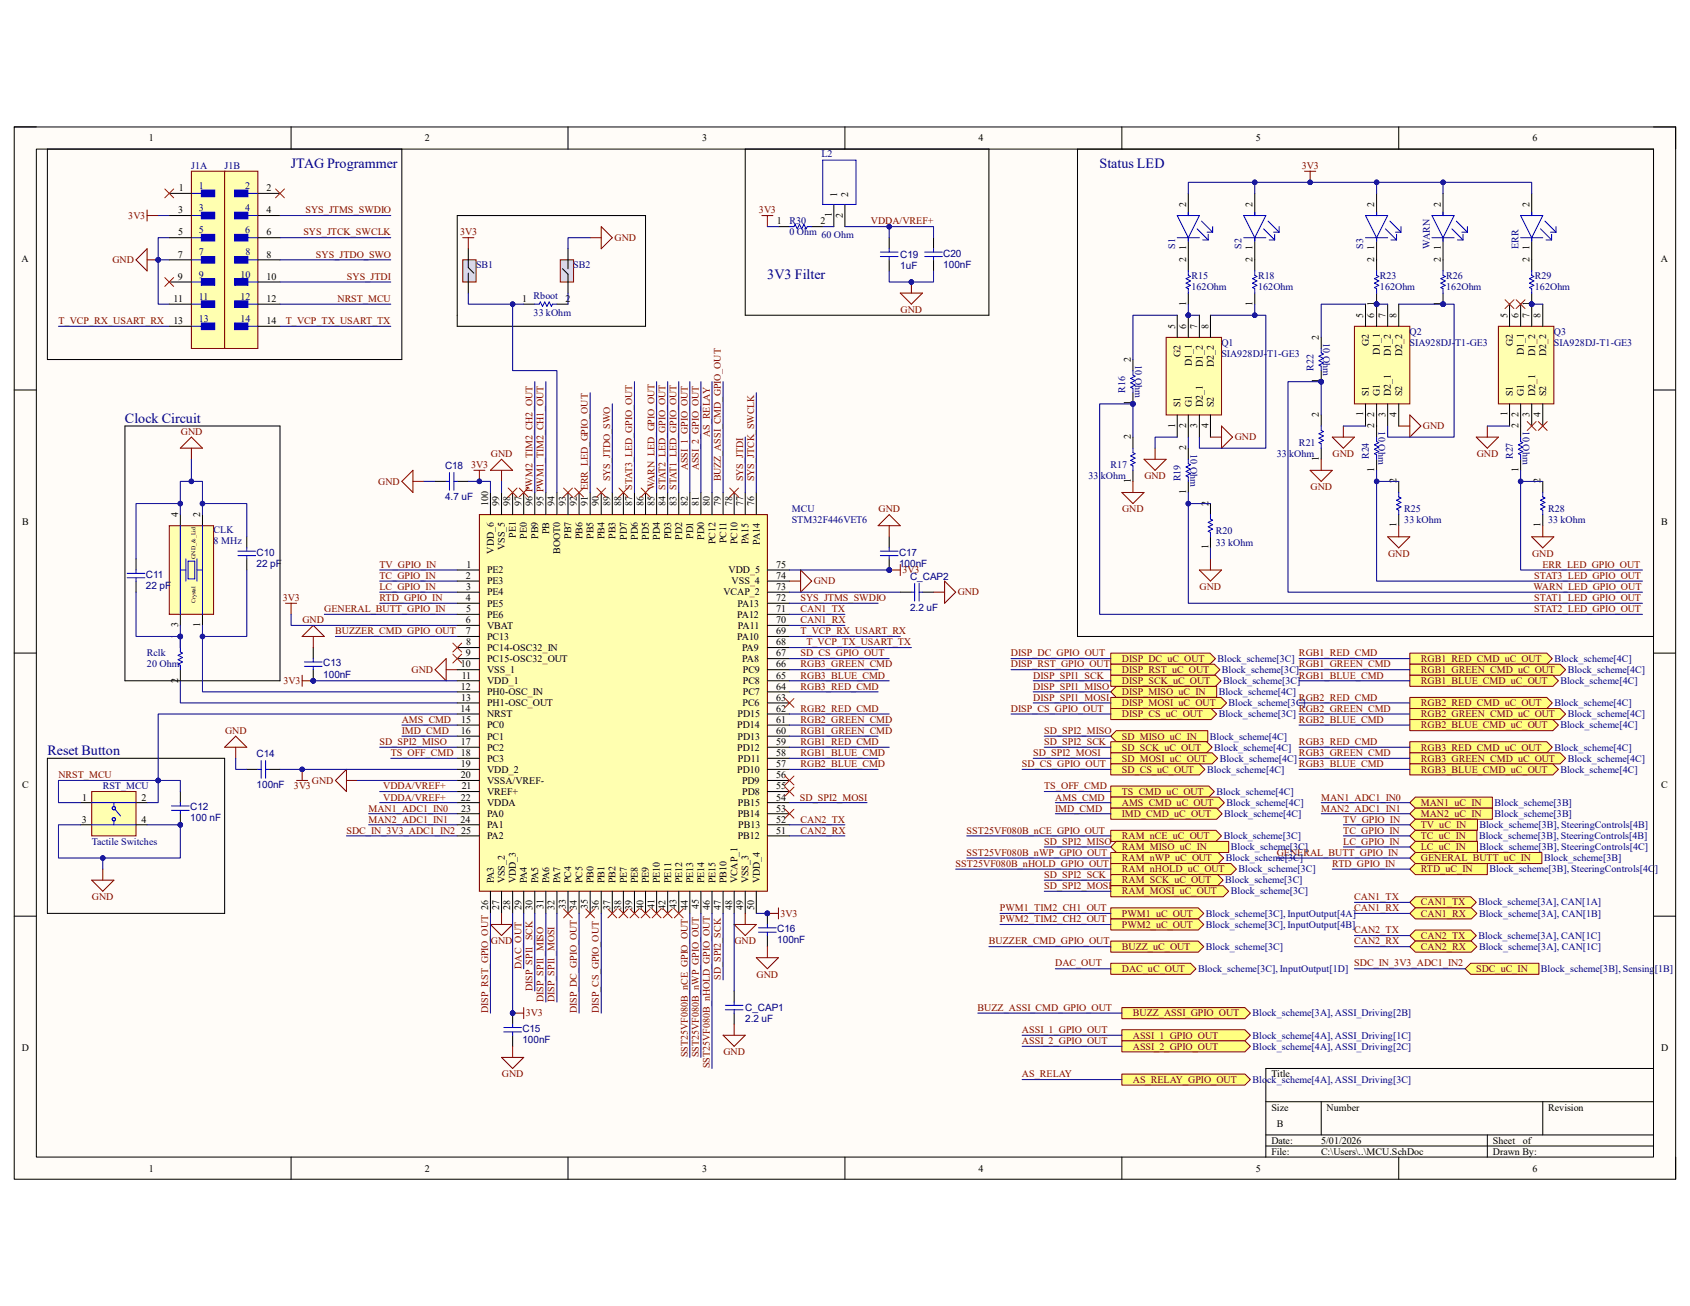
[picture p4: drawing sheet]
<svg xmlns="http://www.w3.org/2000/svg" width="279mm" height="216mm" viewBox="0 0 279 216" stroke-linecap="round" stroke-linejoin="round" font-family="sans-serif">
<defs><g id="words">
<g font-size="2.3" fill="#000080">
<text x="48.1" y="27.8">JTAG Programmer</text>
<text x="181.8" y="27.8">Status LED</text>
<text x="126.8" y="46.1">3V3 Filter</text>
<text x="20.7" y="69.9">Clock Circuit</text>
<text x="7.8" y="124.8">Reset Button</text>
</g>
<g font-size="1.7">
<text x="24.6" y="23.4">1</text>
<text x="70.2" y="23.4">2</text>
<text x="116.1" y="23.4">3</text>
<text x="161.8" y="23.4">4</text>
<text x="207.6" y="23.4">5</text>
<text x="253.4" y="23.4">6</text>
<text x="29.5" y="35.3">3</text>
<text x="29.5" y="31.6">1</text>
<text x="44.1" y="31.6">2</text>
<text x="44.1" y="35.3">4</text>
<text x="137.5" y="35.9" transform="rotate(-90 137.5 35.9)">1</text>
<text x="138.4" y="32.5" transform="rotate(-90 138.4 32.5)">1</text>
<text x="140.3" y="32.5" transform="rotate(-90 140.3 32.5)">2</text>
<text x="196.1" y="34.2" transform="rotate(-90 196.1 34.2)">2</text>
<text x="207.1" y="34.2" transform="rotate(-90 207.1 34.2)">2</text>
<text x="227.2" y="34.2" transform="rotate(-90 227.2 34.2)">2</text>
<text x="238.2" y="34.2" transform="rotate(-90 238.2 34.2)">2</text>
<text x="252.9" y="34.2" transform="rotate(-90 252.9 34.2)">2</text>
<text x="29.5" y="38.9">5</text>
<text x="44.1" y="38.9">6</text>
<text x="128.4" y="37.1">1</text>
<text x="135.6" y="37.1">2</text>
<text x="139.3" y="36" transform="rotate(-90 139.3 36)">2</text>
<text x="196.1" y="41.4" transform="rotate(-90 196.1 41.4)">1</text>
<text x="207.1" y="41.4" transform="rotate(-90 207.1 41.4)">1</text>
<text x="227.2" y="41.4" transform="rotate(-90 227.2 41.4)">1</text>
<text x="238.2" y="41.4" transform="rotate(-90 238.2 41.4)">1</text>
<text x="252.9" y="41.4" transform="rotate(-90 252.9 41.4)">1</text>
<text x="3.6" y="43.3">A</text>
<text x="29.4" y="42.6">7</text>
<text x="29.4" y="46.2">9</text>
<text x="44.1" y="42.6">8</text>
<text x="44.1" y="46.2">10</text>
<text x="196.1" y="43.3" transform="rotate(-90 196.1 43.3)">2</text>
<text x="207.1" y="43.3" transform="rotate(-90 207.1 43.3)">2</text>
<text x="227.2" y="43.3" transform="rotate(-90 227.2 43.3)">2</text>
<text x="238.2" y="43.3" transform="rotate(-90 238.2 43.3)">2</text>
<text x="252.9" y="43.3" transform="rotate(-90 252.9 43.3)">2</text>
<text x="274.6" y="43.3">A</text>
<text x="28.7" y="53.6">13</text>
<text x="28.7" y="49.9">11</text>
<text x="44.1" y="49.9">12</text>
<text x="44.1" y="53.6">14</text>
<text x="86.3" y="49.9">1</text>
<text x="93.5" y="49.9">2</text>
<text x="196.1" y="50.5" transform="rotate(-90 196.1 50.5)">1</text>
<text x="207.1" y="50.5" transform="rotate(-90 207.1 50.5)">1</text>
<text x="225.4" y="52.5" transform="rotate(-90 225.4 52.5)">5</text>
<text x="227.2" y="52.5" transform="rotate(-90 227.2 52.5)">6</text>
<text x="227.2" y="50.5" transform="rotate(-90 227.2 50.5)">1</text>
<text x="229.1" y="52.5" transform="rotate(-90 229.1 52.5)">7</text>
<text x="230.9" y="52.5" transform="rotate(-90 230.9 52.5)">8</text>
<text x="238.2" y="50.5" transform="rotate(-90 238.2 50.5)">1</text>
<text x="249.2" y="52.5" transform="rotate(-90 249.2 52.5)">5</text>
<text x="251" y="52.5" transform="rotate(-90 251 52.5)">6</text>
<text x="252.9" y="52.5" transform="rotate(-90 252.9 52.5)">7</text>
<text x="252.9" y="50.5" transform="rotate(-90 252.9 50.5)">1</text>
<text x="254.7" y="52.5" transform="rotate(-90 254.7 52.5)">8</text>
<text x="186.9" y="59.8" transform="rotate(-90 186.9 59.8)">2</text>
<text x="194.3" y="54.3" transform="rotate(-90 194.3 54.3)">5</text>
<text x="195.2" y="59" transform="rotate(-90 195.2 59)">G2</text>
<text x="196.1" y="54.3" transform="rotate(-90 196.1 54.3)">6</text>
<text x="197.9" y="54.3" transform="rotate(-90 197.9 54.3)">7</text>
<text x="199.8" y="54.3" transform="rotate(-90 199.8 54.3)">8</text>
<text x="218.1" y="56.1" transform="rotate(-90 218.1 56.1)">2</text>
<text x="226.3" y="57.2" transform="rotate(-90 226.3 57.2)">G2</text>
<text x="228.1" y="58.7" transform="rotate(-90 228.1 58.7)">D1_1</text>
<text x="230" y="58.8" transform="rotate(-90 230 58.8)">D1_2</text>
<text x="231.8" y="58.8" transform="rotate(-90 231.8 58.8)">D2_2</text>
<text x="250.1" y="57.2" transform="rotate(-90 250.1 57.2)">G2</text>
<text x="251.9" y="58.7" transform="rotate(-90 251.9 58.7)">D1_1</text>
<text x="253.8" y="58.8" transform="rotate(-90 253.8 58.8)">D1_2</text>
<text x="255.6" y="58.8" transform="rotate(-90 255.6 58.8)">D2_2</text>
<text x="197" y="60.5" transform="rotate(-90 197 60.5)">D1_1</text>
<text x="198.8" y="60.7" transform="rotate(-90 198.8 60.7)">D1_2</text>
<text x="200.7" y="60.7" transform="rotate(-90 200.7 60.7)">D2_2</text>
<text x="218.1" y="63.4" transform="rotate(-90 218.1 63.4)">1</text>
<text x="226.3" y="65.5" transform="rotate(-90 226.3 65.5)">S1</text>
<text x="228.1" y="65.5" transform="rotate(-90 228.1 65.5)">G1</text>
<text x="230" y="65.5" transform="rotate(-90 230 65.5)">D2_1</text>
<text x="231.8" y="65.5" transform="rotate(-90 231.8 65.5)">S2</text>
<text x="250.1" y="65.5" transform="rotate(-90 250.1 65.5)">S1</text>
<text x="251.9" y="65.5" transform="rotate(-90 251.9 65.5)">G1</text>
<text x="253.8" y="65.5" transform="rotate(-90 253.8 65.5)">D2_1</text>
<text x="255.6" y="65.5" transform="rotate(-90 255.6 65.5)">S2</text>
<text x="186.9" y="67" transform="rotate(-90 186.9 67)">1</text>
<text x="194.3" y="70.7" transform="rotate(-90 194.3 70.7)">1</text>
<text x="195.2" y="67.3" transform="rotate(-90 195.2 67.3)">S1</text>
<text x="196.1" y="70.8" transform="rotate(-90 196.1 70.8)">2</text>
<text x="197" y="67.3" transform="rotate(-90 197 67.3)">G1</text>
<text x="197.9" y="70.7" transform="rotate(-90 197.9 70.7)">3</text>
<text x="198.8" y="67.3" transform="rotate(-90 198.8 67.3)">D2_1</text>
<text x="199.8" y="70.8" transform="rotate(-90 199.8 70.8)">4</text>
<text x="200.7" y="67.3" transform="rotate(-90 200.7 67.3)">S2</text>
<text x="218.1" y="69" transform="rotate(-90 218.1 69)">2</text>
<text x="225.4" y="68.8" transform="rotate(-90 225.4 68.8)">1</text>
<text x="227.2" y="70.8" transform="rotate(-90 227.2 70.8)">2</text>
<text x="227.2" y="69" transform="rotate(-90 227.2 69)">2</text>
<text x="229.1" y="68.9" transform="rotate(-90 229.1 68.9)">3</text>
<text x="230.9" y="69" transform="rotate(-90 230.9 69)">4</text>
<text x="249.2" y="68.8" transform="rotate(-90 249.2 68.8)">1</text>
<text x="251" y="70.8" transform="rotate(-90 251 70.8)">2</text>
<text x="251" y="69" transform="rotate(-90 251 69)">2</text>
<text x="252.9" y="68.9" transform="rotate(-90 252.9 68.9)">3</text>
<text x="254.7" y="69" transform="rotate(-90 254.7 69)">4</text>
<text x="186.9" y="72.6" transform="rotate(-90 186.9 72.6)">2</text>
<text x="196.1" y="74.5" transform="rotate(-90 196.1 74.5)">2</text>
<text x="218.1" y="76.2" transform="rotate(-90 218.1 76.2)">1</text>
<text x="80.7" y="83.6" transform="rotate(-90 80.7 83.6)">100</text>
<text x="82.6" y="83.6" transform="rotate(-90 82.6 83.6)">99</text>
<text x="84.4" y="83.6" transform="rotate(-90 84.4 83.6)">98</text>
<text x="86.2" y="83.6" transform="rotate(-90 86.2 83.6)">97</text>
<text x="88.1" y="83.6" transform="rotate(-90 88.1 83.6)">96 PWM2_TIM2_CH2_OUT</text>
<text x="89.9" y="83.6" transform="rotate(-90 89.9 83.6)">95 PWM1_TIM2_CH1_OUT</text>
<text x="91.7" y="83.6" transform="rotate(-90 91.7 83.6)">94</text>
<text x="93.6" y="83.6" transform="rotate(-90 93.6 83.6)">93</text>
<text x="95.4" y="83.6" transform="rotate(-90 95.4 83.6)">92</text>
<text x="97.2" y="83.6" transform="rotate(-90 97.2 83.6)">91 ERR_LED_GPIO_OUT</text>
<text x="99" y="83.6" transform="rotate(-90 99 83.6)">90</text>
<text x="100.9" y="83.6" transform="rotate(-90 100.9 83.6)">89</text>
<text x="102.7" y="83.6" transform="rotate(-90 102.7 83.6)">88</text>
<text x="104.5" y="83.6" transform="rotate(-90 104.5 83.6)">87 STAT3_LED_GPIO_OUT</text>
<text x="106.4" y="83.6" transform="rotate(-90 106.4 83.6)">86</text>
<text x="108.2" y="83.6" transform="rotate(-90 108.2 83.6)">85 WARN_LED_GPIO_OUT</text>
<text x="110" y="83.6" transform="rotate(-90 110 83.6)">84 STAT2_LED_GPIO_OUT</text>
<text x="111.8" y="83.6" transform="rotate(-90 111.8 83.6)">83 STAT1_LED_GPIO_OUT</text>
<text x="113.7" y="83.6" transform="rotate(-90 113.7 83.6)">82</text>
<text x="115.5" y="83.6" transform="rotate(-90 115.5 83.6)">81</text>
<text x="117.3" y="83.6" transform="rotate(-90 117.3 83.6)">80</text>
<text x="119.2" y="83.6" transform="rotate(-90 119.2 83.6)">79</text>
<text x="121" y="83.6" transform="rotate(-90 121 83.6)">78</text>
<text x="122.9" y="83.6" transform="rotate(-90 122.9 83.6)">77</text>
<text x="124.7" y="83.6" transform="rotate(-90 124.7 83.6)">76</text>
<text x="186.9" y="79.8" transform="rotate(-90 186.9 79.8)">1</text>
<text x="196.1" y="81.7" transform="rotate(-90 196.1 81.7)">1</text>
<text x="199.8" y="83.6" transform="rotate(-90 199.8 83.6)">2</text>
<text x="227.2" y="78" transform="rotate(-90 227.2 78)">1</text>
<text x="230.9" y="79.9" transform="rotate(-90 230.9 79.9)">2</text>
<text x="251" y="78" transform="rotate(-90 251 78)">1</text>
<text x="254.7" y="79.9" transform="rotate(-90 254.7 79.9)">2</text>
<text x="3.6" y="86.7">B</text>
<text x="29.5" y="85.4" transform="rotate(-90 29.5 85.4)">4</text>
<text x="33.1" y="85.4" transform="rotate(-90 33.1 85.4)">2</text>
<text x="85.3" y="88.9" transform="rotate(-90 85.3 88.9)">PE1</text>
<text x="87.1" y="89.1" transform="rotate(-90 87.1 89.1)">PE0</text>
<text x="89" y="89.1" transform="rotate(-90 89 89.1)">PB9</text>
<text x="90.8" y="88.3" transform="rotate(-90 90.8 88.3)">PB</text>
<text x="94.4" y="89.1" transform="rotate(-90 94.4 89.1)">PB7</text>
<text x="96.3" y="89.2" transform="rotate(-90 96.3 89.2)">PB6</text>
<text x="98.1" y="89.1" transform="rotate(-90 98.1 89.1)">PB5</text>
<text x="99.9" y="89.2" transform="rotate(-90 99.9 89.2)">PB4</text>
<text x="101.8" y="89.1" transform="rotate(-90 101.8 89.1)">PB3</text>
<text x="103.6" y="89.2" transform="rotate(-90 103.6 89.2)">PD7</text>
<text x="105.5" y="89.2" transform="rotate(-90 105.5 89.2)">PD6</text>
<text x="107.3" y="89.2" transform="rotate(-90 107.3 89.2)">PD5</text>
<text x="109.1" y="89.2" transform="rotate(-90 109.1 89.2)">PD4</text>
<text x="111" y="89.2" transform="rotate(-90 111 89.2)">PD3</text>
<text x="112.8" y="89.2" transform="rotate(-90 112.8 89.2)">PD2</text>
<text x="114.6" y="89.1" transform="rotate(-90 114.6 89.1)">PD1</text>
<text x="116.4" y="89.2" transform="rotate(-90 116.4 89.2)">PD0</text>
<text x="118.3" y="90" transform="rotate(-90 118.3 90)">PC12</text>
<text x="120.1" y="89.8" transform="rotate(-90 120.1 89.8)">PC11</text>
<text x="121.9" y="90" transform="rotate(-90 121.9 90)">PC10</text>
<text x="230.9" y="87.2" transform="rotate(-90 230.9 87.2)">1</text>
<text x="254.7" y="87.2" transform="rotate(-90 254.7 87.2)">1</text>
<text x="274.7" y="86.7">B</text>
<text x="77" y="95.7">2</text>
<text x="77.1" y="93.9">1</text>
<text x="80.5" y="94.8">PE2</text>
<text x="81.7" y="91.5" transform="rotate(-90 81.7 91.5)">VDD_6</text>
<text x="83.5" y="90.9" transform="rotate(-90 83.5 90.9)">VSS_5</text>
<text x="92.6" y="91.6" transform="rotate(-90 92.6 91.6)">BOOT0</text>
<text x="120.4" y="94.8">VDD_5</text>
<text x="123.7" y="90" transform="rotate(-90 123.7 90)">PA15</text>
<text x="125.6" y="90" transform="rotate(-90 125.6 90)">PA14</text>
<text x="128.3" y="93.9">75</text>
<text x="128.3" y="95.7">74</text>
<text x="199.8" y="90.8" transform="rotate(-90 199.8 90.8)">1</text>
<text x="77" y="99.4">4</text>
<text x="77" y="101.2">5</text>
<text x="77.1" y="97.5">3</text>
<text x="80.5" y="96.6">PE3</text>
<text x="80.5" y="98.4">PE4</text>
<text x="80.5" y="100.3">PE5</text>
<text x="119.6" y="98.4">VCAP_2</text>
<text x="120.9" y="96.6">VSS_4</text>
<text x="121.9" y="100.3">PA13</text>
<text x="128.3" y="97.5">73</text>
<text x="128.3" y="99.4">72</text>
<text x="128.3" y="101.2">71</text>
<text x="29.5" y="105.6" transform="rotate(-90 29.5 105.6)">1</text>
<text x="29.5" y="103.7" transform="rotate(-90 29.5 103.7)">3</text>
<text x="33.1" y="103.6" transform="rotate(-90 33.1 103.6)">1</text>
<text x="77" y="103">6</text>
<text x="77" y="104.9">7</text>
<text x="77" y="106.7">8</text>
<text x="80.5" y="102.1">PE6</text>
<text x="80.5" y="103.9">VBAT</text>
<text x="80.5" y="105.7">PC13</text>
<text x="80.5" y="107.6">PC14-OSC32_IN</text>
<text x="121.9" y="102.1">PA12</text>
<text x="121.9" y="105.7">PA10</text>
<text x="122" y="103.9">PA11</text>
<text x="122.7" y="107.6">PA9</text>
<text x="128.3" y="103">70</text>
<text x="128.3" y="104.9">69</text>
<text x="128.3" y="106.7">68</text>
<text x="29.5" y="112.9" transform="rotate(-90 29.5 112.9)">2</text>
<text x="76.2" y="110.3">10</text>
<text x="76.3" y="112.2">11</text>
<text x="77" y="108.5">9</text>
<text x="80.5" y="109.4">PC15-OSC32_OUT</text>
<text x="80.5" y="111.3">VSS_1</text>
<text x="80.5" y="113.1">VDD_1</text>
<text x="122.7" y="109.4">PA8</text>
<text x="122.8" y="111.3">PC9</text>
<text x="122.8" y="113.1">PC8</text>
<text x="128.3" y="108.5">67</text>
<text x="128.3" y="110.3">66</text>
<text x="128.3" y="112.2">65</text>
<text x="76.2" y="117.6">14</text>
<text x="76.2" y="114">12</text>
<text x="76.2" y="115.8">13</text>
<text x="76.2" y="119.5">15</text>
<text x="80.5" y="114.9">PH0-OSC_IN</text>
<text x="80.5" y="116.8">PH1-OSC_OUT</text>
<text x="80.5" y="118.6">NRST</text>
<text x="121.9" y="118.6">PD15</text>
<text x="122.8" y="116.8">PC6</text>
<text x="122.8" y="114.9">PC7</text>
<text x="128.3" y="114">64</text>
<text x="128.3" y="115.8">63</text>
<text x="128.3" y="117.6">62</text>
<text x="128.3" y="119.5">61</text>
<text x="76.2" y="121.3">16</text>
<text x="76.2" y="123.1">17</text>
<text x="76.2" y="125">18</text>
<text x="80.5" y="120.4">PC0</text>
<text x="80.5" y="122.3">PC1</text>
<text x="80.5" y="124.1">PC2</text>
<text x="80.5" y="125.9">PC3</text>
<text x="121.9" y="120.4">PD14</text>
<text x="121.9" y="124.1">PD12</text>
<text x="121.9" y="122.3">PD13</text>
<text x="122" y="125.9">PD11</text>
<text x="128.3" y="121.3">60</text>
<text x="128.3" y="123.1">59</text>
<text x="128.3" y="125">58</text>
<text x="3.6" y="130.3">C</text>
<text x="76.2" y="126.8">19</text>
<text x="76.2" y="128.7">20</text>
<text x="76.3" y="130.5">21</text>
<text x="80.5" y="127.7">VDD_2</text>
<text x="80.5" y="129.6">VSSA/VREF-</text>
<text x="80.5" y="131.4">VREF+</text>
<text x="121.9" y="127.7">PD10</text>
<text x="122.7" y="129.6">PD9</text>
<text x="122.7" y="131.4">PD8</text>
<text x="128.3" y="126.8">57</text>
<text x="128.3" y="128.7">56</text>
<text x="128.3" y="130.5">55</text>
<text x="274.7" y="130.3">C</text>
<text x="13.5" y="136">3</text>
<text x="13.6" y="132.3">1</text>
<text x="23.4" y="132.3">2</text>
<text x="23.4" y="136">4</text>
<text x="76.2" y="136">24</text>
<text x="76.2" y="132.3">22</text>
<text x="76.2" y="134.2">23</text>
<text x="76.2" y="137.8">25</text>
<text x="80.5" y="133.2">VDDA</text>
<text x="80.5" y="135">PA0</text>
<text x="80.5" y="136.9">PA1</text>
<text x="122" y="135">PB14</text>
<text x="122" y="133.2">PB15</text>
<text x="122" y="136.9">PB13</text>
<text x="128.3" y="132.3">54</text>
<text x="128.3" y="134.2">53</text>
<text x="128.3" y="136">52</text>
<text x="128.3" y="137.8">51</text>
<text x="80.5" y="138.7">PA2</text>
<text x="122" y="138.7">PB12</text>
<text x="81.7" y="146" transform="rotate(-90 81.7 146)">PA3</text>
<text x="83.5" y="146" transform="rotate(-90 83.5 146)">VSS_2</text>
<text x="85.3" y="146" transform="rotate(-90 85.3 146)">VDD_3</text>
<text x="87.1" y="146" transform="rotate(-90 87.1 146)">PA4</text>
<text x="89" y="146" transform="rotate(-90 89 146)">PA5</text>
<text x="90.8" y="146" transform="rotate(-90 90.8 146)">PA6</text>
<text x="92.6" y="146" transform="rotate(-90 92.6 146)">PA7</text>
<text x="94.4" y="146" transform="rotate(-90 94.4 146)">PC4</text>
<text x="96.3" y="146" transform="rotate(-90 96.3 146)">PC5</text>
<text x="98.1" y="146" transform="rotate(-90 98.1 146)">PB0</text>
<text x="99.9" y="146" transform="rotate(-90 99.9 146)">PB1</text>
<text x="101.8" y="146" transform="rotate(-90 101.8 146)">PB2</text>
<text x="103.6" y="146" transform="rotate(-90 103.6 146)">PE7</text>
<text x="105.5" y="146" transform="rotate(-90 105.5 146)">PE8</text>
<text x="107.3" y="146" transform="rotate(-90 107.3 146)">PE9</text>
<text x="109.1" y="146" transform="rotate(-90 109.1 146)">PE10</text>
<text x="111" y="146" transform="rotate(-90 111 146)">PE11</text>
<text x="112.8" y="146" transform="rotate(-90 112.8 146)">PE12</text>
<text x="114.6" y="146" transform="rotate(-90 114.6 146)">PE13</text>
<text x="116.4" y="146" transform="rotate(-90 116.4 146)">PE14</text>
<text x="118.3" y="146" transform="rotate(-90 118.3 146)">PE15</text>
<text x="120.1" y="146" transform="rotate(-90 120.1 146)">PB10</text>
<text x="121.9" y="146" transform="rotate(-90 121.9 146)">VCAP_1</text>
<text x="123.7" y="146" transform="rotate(-90 123.7 146)">VSS_3</text>
<text x="125.6" y="146" transform="rotate(-90 125.6 146)">VDD_4</text>
<text x="82.6" y="150.4" transform="rotate(-90 82.6 150.4)">27</text>
<text x="84.4" y="150.4" transform="rotate(-90 84.4 150.4)">28</text>
<text x="86.2" y="150.4" transform="rotate(-90 86.2 150.4)">29</text>
<text x="88.1" y="150.4" transform="rotate(-90 88.1 150.4)">30</text>
<text x="89.9" y="150.2" transform="rotate(-90 89.9 150.2)">31</text>
<text x="91.7" y="150.4" transform="rotate(-90 91.7 150.4)">32</text>
<text x="93.6" y="150.3" transform="rotate(-90 93.6 150.3)">33</text>
<text x="95.4" y="150.4" transform="rotate(-90 95.4 150.4)">34</text>
<text x="97.2" y="150.3" transform="rotate(-90 97.2 150.3)">35</text>
<text x="99" y="150.4" transform="rotate(-90 99 150.4)">36</text>
<text x="100.9" y="150.4" transform="rotate(-90 100.9 150.4)">37</text>
<text x="102.7" y="150.4" transform="rotate(-90 102.7 150.4)">38</text>
<text x="104.5" y="150.4" transform="rotate(-90 104.5 150.4)">39</text>
<text x="106.4" y="150.4" transform="rotate(-90 106.4 150.4)">40</text>
<text x="108.2" y="150.2" transform="rotate(-90 108.2 150.2)">41</text>
<text x="110" y="150.4" transform="rotate(-90 110 150.4)">42</text>
<text x="111.8" y="150.3" transform="rotate(-90 111.8 150.3)">43</text>
<text x="113.7" y="150.4" transform="rotate(-90 113.7 150.4)">44</text>
<text x="115.5" y="150.3" transform="rotate(-90 115.5 150.3)">45</text>
<text x="119.2" y="150.4" transform="rotate(-90 119.2 150.4)">47</text>
<text x="121" y="150.4" transform="rotate(-90 121 150.4)">48</text>
<text x="122.9" y="150.4" transform="rotate(-90 122.9 150.4)">49</text>
<text x="124.7" y="150.4" transform="rotate(-90 124.7 150.4)">50</text>
<text x="3.6" y="173.7">D</text>
<text x="274.6" y="173.7">D</text>
<text x="210.2" y="178.1">Title</text>
<text x="210.2" y="183.6">Size</text>
<text x="219.3" y="183.6">Number</text>
<text x="256" y="183.6">Revision</text>
<text x="210.2" y="189.1">Date:</text>
<text x="210.2" y="190.9">File:</text>
<text x="211.1" y="186.4">B</text>
<text x="218.4" y="189.1">5/01/2026</text>
<text x="218.4" y="190.9">C:\Users\..\MCU.SchDoc</text>
<text x="246.8" y="189.1">Sheet</text>
<text x="246.8" y="190.9">Drawn By:</text>
<text x="251.8" y="189.1">of</text>
<text x="24.6" y="193.7">1</text>
<text x="70.2" y="193.7">2</text>
<text x="116.1" y="193.7">3</text>
<text x="161.8" y="193.7">4</text>
<text x="207.6" y="193.7">5</text>
<text x="253.4" y="193.7">6</text>
</g>
<g font-size="1.7" fill="#000080">
<text x="31.6" y="27.9">J1A</text>
<text x="37.1" y="27.9">J1B</text>
<text x="135.8" y="25.9">L2</text>
<text x="32.9" y="31.2">1</text>
<text x="32.9" y="34.9">3</text>
<text x="40.6" y="31.2">2</text>
<text x="40.6" y="34.9">4</text>
<text x="32.9" y="38.6">5</text>
<text x="40.6" y="38.6">6</text>
<text x="130.5" y="37.1">R30</text>
<text x="130.5" y="38.9">0 Ohm 60 Ohm</text>
<text x="194.3" y="41.1" transform="rotate(-90 194.3 41.1)">S1</text>
<text x="205.2" y="41.1" transform="rotate(-90 205.2 41.1)">S2</text>
<text x="225.4" y="41.1" transform="rotate(-90 225.4 41.1)">S3</text>
<text x="236.4" y="41.1" transform="rotate(-90 236.4 41.1)">WARN</text>
<text x="251" y="41.1" transform="rotate(-90 251 41.1)">ERR</text>
<text x="32.9" y="42.2">7</text>
<text x="32.9" y="45.9">9</text>
<text x="39.8" y="45.9">10</text>
<text x="40.6" y="42.2">8</text>
<text x="78.7" y="44.2">SB1</text>
<text x="94.8" y="44.2">SB2</text>
<text x="148.8" y="42.6">C19</text>
<text x="148.8" y="44.4">1uF</text>
<text x="156" y="42.4">C20</text>
<text x="156" y="44.2">100nF</text>
<text x="197" y="46.1">R15</text>
<text x="197" y="47.9">162Ohm</text>
<text x="208" y="46.1">R18</text>
<text x="208" y="47.9">162Ohm</text>
<text x="228.1" y="46.1">R23</text>
<text x="228.1" y="47.9">162Ohm</text>
<text x="239.1" y="46.1">R26</text>
<text x="239.1" y="47.9">162Ohm</text>
<text x="253.7" y="46.1">R29</text>
<text x="253.7" y="47.9">162Ohm</text>
<text x="32.9" y="49.5">11</text>
<text x="32.9" y="53.2">13</text>
<text x="39.8" y="49.5">12</text>
<text x="39.8" y="53.2">14</text>
<text x="88.2" y="49.4">Rboot</text>
<text x="88.2" y="52.3">33 kOhm</text>
<text x="201.9" y="57.2">Q1</text>
<text x="201.9" y="59.1">SIA928DJ-T1-GE3</text>
<text x="218.8" y="56.7" transform="rotate(90 218.8 56.7)">10 Ohm</text>
<text x="233" y="55.4">Q2</text>
<text x="233" y="57.2">SIA928DJ-T1-GE3</text>
<text x="256.9" y="55.4">Q3</text>
<text x="256.9" y="57.2">SIA928DJ-T1-GE3</text>
<text x="186" y="64.9" transform="rotate(-90 186 64.9)">R16</text>
<text x="187.7" y="60.4" transform="rotate(90 187.7 60.4)">10 Ohm</text>
<text x="217.2" y="61.3" transform="rotate(-90 217.2 61.3)">R22</text>
<text x="227.9" y="71.3" transform="rotate(90 227.9 71.3)">10 Ohm</text>
<text x="251.8" y="71.3" transform="rotate(90 251.8 71.3)">10 Ohm</text>
<text x="73.6" y="77.6">C18</text>
<text x="183.6" y="77.4">R17</text>
<text x="196.8" y="75" transform="rotate(90 196.8 75)">10 Ohm</text>
<text x="211.1" y="75.6">33 kOhm</text>
<text x="214.8" y="73.7">R21</text>
<text x="226.3" y="75.9" transform="rotate(-90 226.3 75.9)">R24</text>
<text x="250.1" y="75.9" transform="rotate(-90 250.1 75.9)">R27</text>
<text x="73.6" y="82.7">4.7 uF</text>
<text x="180" y="79.2">33 kOhm</text>
<text x="195.2" y="79.6" transform="rotate(-90 195.2 79.6)">R19</text>
<text x="35.3" y="88.2">CLK</text>
<text x="130.9" y="84.7">MCU</text>
<text x="130.9" y="86.5">STM32F446VET6</text>
<text x="201" y="88.3">R20</text>
<text x="232.2" y="84.7">R25</text>
<text x="232.2" y="86.5">33 kOhm</text>
<text x="255.9" y="84.7">R28</text>
<text x="255.9" y="86.5">33 kOhm</text>
<text x="24.1" y="95.5">C11</text>
<text x="35.3" y="90">8 MHz</text>
<text x="42.4" y="91.9">C10</text>
<text x="42.4" y="93.7">22 pF</text>
<text x="148.6" y="91.9">C17</text>
<text x="148.6" y="93.7">100nF</text>
<text x="150.5" y="95.9">C_CAP2</text>
<text x="201" y="90.2">33 kOhm</text>
<text x="24.1" y="97.4">22 pF</text>
<text x="150.5" y="101">2.2 uF</text>
<text x="24.3" y="108.5">Rclk</text>
<text x="24.3" y="110.3">20 Ohm</text>
<text x="53.4" y="110.2">C13</text>
<text x="53.4" y="112">100nF</text>
<text x="201.3" y="109.4">Block_scheme[3C]</text>
<text x="202" y="111.3">Block_scheme[3C]</text>
<text x="202.2" y="113.1">Block_scheme[3C]</text>
<text x="257" y="109.4">Block_scheme[4C]</text>
<text x="258" y="113.1">Block_scheme[4C]</text>
<text x="259.2" y="111.3">Block_scheme[4C]</text>
<text x="201.5" y="114.9">Block_scheme[4C]</text>
<text x="201.5" y="118.6">Block_scheme[3C]</text>
<text x="203.1" y="116.8">Block_scheme[3C]</text>
<text x="257" y="116.8">Block_scheme[4C]</text>
<text x="259.2" y="118.6">Block_scheme[4C]</text>
<text x="42.4" y="125.2">C14</text>
<text x="200" y="122.3">Block_scheme[4C]</text>
<text x="200.7" y="124.1">Block_scheme[4C]</text>
<text x="201.7" y="125.9">Block_scheme[4C]</text>
<text x="257" y="124.1">Block_scheme[4C]</text>
<text x="258" y="120.4">Block_scheme[4C]</text>
<text x="259.2" y="125.9">Block_scheme[4C]</text>
<text x="17" y="130.5">RST_MCU</text>
<text x="42.4" y="130.3">100nF</text>
<text x="199.6" y="127.7">Block_scheme[4C]</text>
<text x="201.1" y="131.4">Block_scheme[4C]</text>
<text x="258" y="127.7">Block_scheme[4C]</text>
<text x="31.5" y="134">C12</text>
<text x="31.5" y="135.8">100 nF</text>
<text x="202.4" y="135">Block_scheme[4C]</text>
<text x="202.8" y="133.2">Block_scheme[4C]</text>
<text x="244.6" y="136.9">Block_scheme[3B], SteeringControls[4B]</text>
<text x="247.1" y="133.2">Block_scheme[3B]</text>
<text x="247.1" y="135">Block_scheme[3B]</text>
<text x="15.2" y="139.7">Tactile Switches</text>
<text x="202.3" y="138.7">Block_scheme[3C]</text>
<text x="202.6" y="142.4">Block_scheme[3C]</text>
<text x="203.5" y="140.5">Block_scheme[3C]</text>
<text x="244.5" y="138.7">Block_scheme[3B], SteeringControls[4B]</text>
<text x="244.6" y="140.5">Block_scheme[3B], SteeringControls[4C]</text>
<text x="255.3" y="142.4">Block_scheme[3B]</text>
<text x="202.6" y="146">Block_scheme[3C]</text>
<text x="203.5" y="147.9">Block_scheme[3C]</text>
<text x="204.8" y="144.2">Block_scheme[3C]</text>
<text x="244.4" y="149.7">Block_scheme[3A], CAN[1A]</text>
<text x="246.3" y="144.2">Block_scheme[3B], SteeringControls[4C]</text>
<text x="128.5" y="154.1">C16</text>
<text x="128.5" y="156">100nF</text>
<text x="199.3" y="151.6">Block_scheme[3C], InputOutput[4A]</text>
<text x="199.3" y="153.4">Block_scheme[3C], InputOutput[4B]</text>
<text x="244.4" y="155.2">Block_scheme[3A], CAN[1C]</text>
<text x="244.5" y="151.6">Block_scheme[3A], CAN[1B]</text>
<text x="198.1" y="160.7">Block_scheme[3C], InputOutput[1D]</text>
<text x="199.3" y="157">Block_scheme[3C]</text>
<text x="244.5" y="157">Block_scheme[3A], CAN[1C]</text>
<text x="254.8" y="160.7">Block_scheme[3B], Sensing[1B]</text>
<text x="123.2" y="167.1">C_CAP1</text>
<text x="86.4" y="170.6">C15</text>
<text x="86.4" y="172.4">100nF</text>
<text x="123.2" y="169">2.2 uF</text>
<text x="207.1" y="168">Block_scheme[3A], ASSI_Driving[2B]</text>
<text x="207.1" y="171.7">Block_scheme[4A], ASSI_Driving[1C]</text>
<text x="207.1" y="173.5">Block_scheme[4A], ASSI_Driving[2C]</text>
<text x="207.1" y="179">Block_scheme[4A], ASSI_Driving[3C]</text>
</g>
<g font-size="1.7" fill="#800000">
<text x="215.2" y="27.9">3V3</text>
<text x="50.5" y="35.3">SYS_JTMS_SWDIO</text>
<text x="125.5" y="35.3">3V3</text>
<text x="21.2" y="36.2">3V3</text>
<text x="50.2" y="38.9">SYS_JTCK_SWCLK</text>
<text x="76.1" y="38.9">3V3</text>
<text x="101.6" y="39.8">GND</text>
<text x="144" y="37.1">VDDA/VREF+</text>
<text x="18.6" y="43.5">GND</text>
<text x="52.2" y="42.6">SYS_JTDO_SWO</text>
<text x="57.4" y="46.2">SYS_JTDI</text>
<text x="9.7" y="53.6">T_VCP_RX_USART_RX</text>
<text x="47.2" y="53.6">T_VCP_TX_USART_TX</text>
<text x="55.8" y="49.9">NRST_MCU</text>
<text x="148.9" y="51.7">GND</text>
<text x="29.9" y="71.9">GND</text>
<text x="235.2" y="71">GND</text>
<text x="77.9" y="77.4">3V3</text>
<text x="81.2" y="75.6">GND</text>
<text x="113.7" y="77.8" transform="rotate(-90 113.7 77.8)">ASSI_1_GPIO_OUT</text>
<text x="115.5" y="77.8" transform="rotate(-90 115.5 77.8)">ASSI_2_GPIO_OUT</text>
<text x="117.3" y="72.3" transform="rotate(-90 117.3 72.3)">AS_RELAY</text>
<text x="204.1" y="72.8">GND</text>
<text x="220.3" y="75.6">GND</text>
<text x="244.1" y="75.6">GND</text>
<text x="62.5" y="80.1">GND</text>
<text x="100.9" y="79.6" transform="rotate(-90 100.9 79.6)">SYS_JTDO_SWO</text>
<text x="119.2" y="79.6" transform="rotate(-90 119.2 79.6)">BUZZ_ASSI_CMD_GPIO_OUT</text>
<text x="122.9" y="79.6" transform="rotate(-90 122.9 79.6)">SYS_JTDI</text>
<text x="124.7" y="79.6" transform="rotate(-90 124.7 79.6)">SYS_JTCK_SWCLK</text>
<text x="189.2" y="79.2">GND</text>
<text x="216.7" y="81">GND</text>
<text x="145.2" y="84.7">GND</text>
<text x="185.5" y="84.7">GND</text>
<text x="62.7" y="93.9">TV_GPIO_IN</text>
<text x="62.7" y="95.7">TC_GPIO_IN</text>
<text x="149.2" y="94.8">3V3</text>
<text x="229.5" y="92">GND</text>
<text x="253.3" y="92">GND</text>
<text x="253.7" y="95.7">STAT3_LED_GPIO_OUT</text>
<text x="255" y="93.9">ERR_LED_GPIO_OUT</text>
<text x="46.7" y="99.4">3V3</text>
<text x="53.6" y="101.2">GENERAL_BUTT_GPIO_IN</text>
<text x="62.7" y="97.5">LC_GPIO_IN</text>
<text x="62.7" y="99.4">RTD_GPIO_IN</text>
<text x="132.3" y="99.4">SYS_JTMS_SWDIO</text>
<text x="132.3" y="101.2">CAN1_TX</text>
<text x="134.5" y="96.6">GND</text>
<text x="158.3" y="98.4">GND</text>
<text x="198.3" y="97.5">GND</text>
<text x="253.5" y="97.5">WARN_LED_GPIO_OUT</text>
<text x="253.7" y="99.4">STAT1_LED_GPIO_OUT</text>
<text x="253.7" y="101.2">STAT2_LED_GPIO_OUT</text>
<text x="50" y="103">GND</text>
<text x="55.4" y="104.9">BUZZER_CMD_GPIO_OUT</text>
<text x="132.3" y="103">CAN1_RX</text>
<text x="132.3" y="104.9">T_VCP_RX_USART_RX</text>
<text x="133.3" y="106.7">T_VCP_TX_USART_TX</text>
<text x="46.9" y="113.1">3V3</text>
<text x="68" y="111.3">GND</text>
<text x="132.3" y="108.5">SD_CS_GPIO_OUT</text>
<text x="132.3" y="112.2">RGB3_BLUE_CMD</text>
<text x="132.3" y="110.3">RGB3_GREEN_CMD</text>
<text x="167.1" y="108.5">DISP_DC_GPIO_OUT</text>
<text x="167.1" y="110.3">DISP_RST_GPIO_OUT</text>
<text x="170.8" y="112.2">DISP_SPI1_SCK</text>
<text x="185.5" y="109.4">DISP_DC_uC_OUT</text>
<text x="185.5" y="111.3">DISP_RST_uC_OUT</text>
<text x="185.5" y="113.1">DISP_SCK_uC_OUT</text>
<text x="214.8" y="108.5">RGB1_RED_CMD</text>
<text x="214.8" y="112.2">RGB1_BLUE_CMD</text>
<text x="214.8" y="110.3">RGB1_GREEN_CMD</text>
<text x="234.9" y="109.4">RGB1_RED_CMD_uC_OUT</text>
<text x="234.9" y="111.3">RGB1_GREEN_CMD_uC_OUT</text>
<text x="234.9" y="113.1">RGB1_BLUE_CMD_uC_OUT</text>
<text x="66.4" y="119.5">AMS_CMD</text>
<text x="132.3" y="119.5">RGB2_GREEN_CMD</text>
<text x="132.3" y="117.6">RGB2_RED_CMD</text>
<text x="132.3" y="114">RGB3_RED_CMD</text>
<text x="167.1" y="117.6">DISP_CS_GPIO_OUT</text>
<text x="170.8" y="114">DISP_SPI1_MISO</text>
<text x="170.8" y="115.8">DISP_SPI1_MOSI</text>
<text x="185.5" y="114.9">DISP_MISO_uC_IN</text>
<text x="185.5" y="116.8">DISP_MOSI_uC_OUT</text>
<text x="185.5" y="118.6">DISP_CS_uC_OUT</text>
<text x="214.8" y="117.6">RGB2_GREEN_CMD</text>
<text x="214.8" y="115.8">RGB2_RED_CMD</text>
<text x="214.8" y="119.5">RGB2_BLUE_CMD</text>
<text x="234.9" y="116.8">RGB2_RED_CMD_uC_OUT</text>
<text x="234.9" y="118.6">RGB2_GREEN_CMD_uC_OUT</text>
<text x="37.2" y="121.3">GND</text>
<text x="62.7" y="123.1">SD_SPI2_MISO</text>
<text x="64.6" y="125">TS_OFF_CMD</text>
<text x="66.4" y="121.3">IMD_CMD</text>
<text x="132.3" y="125">RGB1_BLUE_CMD</text>
<text x="132.3" y="123.1">RGB1_RED_CMD</text>
<text x="132.3" y="121.3">RGB1_GREEN_CMD</text>
<text x="170.8" y="125">SD_SPI2_MOSI</text>
<text x="172.6" y="121.3">SD_SPI2_MISO</text>
<text x="172.6" y="123.1">SD_SPI2_SCK</text>
<text x="185.5" y="122.3">SD_MISO_uC_IN</text>
<text x="185.5" y="124.1">SD_SCK_uC_OUT</text>
<text x="185.5" y="125.9">SD_MOSI_uC_OUT</text>
<text x="214.8" y="125">RGB3_GREEN_CMD</text>
<text x="214.8" y="123.1">RGB3_RED_CMD</text>
<text x="234.9" y="120.4">RGB2_BLUE_CMD_uC_OUT</text>
<text x="234.9" y="124.1">RGB3_RED_CMD_uC_OUT</text>
<text x="234.9" y="125.9">RGB3_GREEN_CMD_uC_OUT</text>
<text x="9.7" y="128.7">NRST_MCU</text>
<text x="48.6" y="130.5">3V3</text>
<text x="51.6" y="129.6">GND</text>
<text x="63.4" y="130.5">VDDA/VREF+</text>
<text x="132.3" y="126.8">RGB2_BLUE_CMD</text>
<text x="169" y="126.8">SD_CS_GPIO_OUT</text>
<text x="172.6" y="130.5">TS_OFF_CMD</text>
<text x="185.5" y="131.4">TS_CMD_uC_OUT</text>
<text x="185.5" y="127.7">SD_CS_uC_OUT</text>
<text x="214.8" y="126.8">RGB3_BLUE_CMD</text>
<text x="234.9" y="127.7">RGB3_BLUE_CMD_uC_OUT</text>
<text x="57.3" y="137.8">SDC_IN_3V3_ADC1_IN2</text>
<text x="60.9" y="136">MAN2_ADC1_IN1</text>
<text x="60.9" y="134.2">MAN1_ADC1_IN0</text>
<text x="63.4" y="132.3">VDDA/VREF+</text>
<text x="132.2" y="132.3">SD_SPI2_MOSI</text>
<text x="132.3" y="137.8">CAN2_RX</text>
<text x="132.3" y="136">CAN2_TX</text>
<text x="159.8" y="137.8">SST25VF080B_nCE_GPIO_OUT</text>
<text x="174.5" y="132.3">AMS_CMD</text>
<text x="174.5" y="134.2">IMD_CMD</text>
<text x="185.5" y="133.2">AMS_CMD_uC_OUT</text>
<text x="185.5" y="135">IMD_CMD_uC_OUT</text>
<text x="218.4" y="132.3">MAN1_ADC1_IN0</text>
<text x="218.4" y="134.2">MAN2_ADC1_IN1</text>
<text x="222.1" y="136">TV_GPIO_IN</text>
<text x="222.1" y="137.8">TC_GPIO_IN</text>
<text x="234.9" y="133.2">MAN1_uC_IN</text>
<text x="234.9" y="135">MAN2_uC_IN</text>
<text x="234.9" y="136.9">TV_uC_IN</text>
<text x="158" y="143.3">SST25VF080B_nHOLD_GPIO_OUT</text>
<text x="159.8" y="141.5">SST25VF080B_nWP_GPIO_OUT</text>
<text x="172.6" y="139.7">SD_SPI2_MISO</text>
<text x="185.5" y="138.7">RAM_nCE_uC_OUT</text>
<text x="185.5" y="140.5">RAM_MISO_uC_IN</text>
<text x="185.5" y="142.4">RAM_nWP_uC_OUT</text>
<text x="211.1" y="141.5">GENERAL_BUTT_GPIO_IN</text>
<text x="220.3" y="143.3">RTD_GPIO_IN</text>
<text x="222.1" y="139.7">LC_GPIO_IN</text>
<text x="234.9" y="138.7">TC_uC_IN</text>
<text x="234.9" y="140.5">LC_uC_IN</text>
<text x="234.9" y="142.4">GENERAL_BUTT_uC_IN</text>
<text x="15.2" y="148.8">GND</text>
<text x="172.6" y="145.1">SD_SPI2_SCK</text>
<text x="172.6" y="147">SD_SPI2_MOSI</text>
<text x="185.5" y="144.2">RAM_nHOLD_uC_OUT</text>
<text x="185.5" y="146">RAM_SCK_uC_OUT</text>
<text x="185.5" y="147.9">RAM_MOSI_uC_OUT</text>
<text x="223.9" y="148.8">CAN1_TX</text>
<text x="234.9" y="149.7">CAN1_TX</text>
<text x="234.9" y="144.2">RTD_uC_IN</text>
<text x="129" y="151.6">3V3</text>
<text x="165.3" y="150.6">PWM1_TIM2_CH1_OUT</text>
<text x="165.3" y="152.4">PWM2_TIM2_CH2_OUT</text>
<text x="185.5" y="151.6">PWM1_uC_OUT</text>
<text x="185.5" y="153.4">PWM2_uC_OUT</text>
<text x="223.9" y="150.6">CAN1_RX</text>
<text x="223.9" y="154.3">CAN2_TX</text>
<text x="234.9" y="151.6">CAN1_RX</text>
<text x="234.9" y="155.2">CAN2_TX</text>
<text x="81.2" y="156.1">GND</text>
<text x="86.2" y="160.1" transform="rotate(-90 86.2 160.1)">DAC_OUT</text>
<text x="119.2" y="162" transform="rotate(-90 119.2 162)">SD_SPI2_SCK</text>
<text x="121.4" y="156.1">GND</text>
<text x="125.1" y="161.6">GND</text>
<text x="163.5" y="156.1">BUZZER_CMD_GPIO_OUT</text>
<text x="174.5" y="159.8">DAC_OUT</text>
<text x="185.5" y="157">BUZZ_uC_OUT</text>
<text x="185.5" y="160.7">DAC_uC_OUT</text>
<text x="223.9" y="156.1">CAN2_RX</text>
<text x="223.9" y="159.8">SDC_IN_3V3_ADC1_IN2</text>
<text x="234.9" y="157">CAN2_RX</text>
<text x="244.1" y="160.7">SDC_uC_IN</text>
<text x="80.7" y="167.5" transform="rotate(-90 80.7 167.5)">DISP_RST_GPIO_OUT 26</text>
<text x="88.1" y="163.8" transform="rotate(-90 88.1 163.8)">DISP_SPI1_SCK</text>
<text x="89.9" y="165.6" transform="rotate(-90 89.9 165.6)">DISP_SPI1_MISO</text>
<text x="91.7" y="165.6" transform="rotate(-90 91.7 165.6)">DISP_SPI1_MOSI</text>
<text x="95.4" y="167.5" transform="rotate(-90 95.4 167.5)">DISP_DC_GPIO_OUT</text>
<text x="99" y="167.5" transform="rotate(-90 99 167.5)">DISP_CS_GPIO_OUT</text>
<text x="161.6" y="167.1">BUZZ_ASSI_CMD_GPIO_OUT</text>
<text x="86.9" y="168">3V3</text>
<text x="169" y="170.8">ASSI_1_GPIO_OUT</text>
<text x="169" y="172.6">ASSI_2_GPIO_OUT</text>
<text x="187.3" y="168">BUZZ_ASSI_GPIO_OUT</text>
<text x="187.3" y="171.7">ASSI_1_GPIO_OUT</text>
<text x="187.3" y="173.5">ASSI_2_GPIO_OUT</text>
<text x="83" y="178.1">GND</text>
<text x="113.7" y="174.8" transform="rotate(-90 113.7 174.8)">SST25VF080B_nCE_GPIO_OUT</text>
<text x="115.5" y="174.8" transform="rotate(-90 115.5 174.8)">SST25VF080B_nWP_GPIO_OUT</text>
<text x="117.3" y="176.6" transform="rotate(-90 117.3 176.6)">SST25VF080B_nHOLD_GPIO_OUT 46</text>
<text x="119.6" y="174.4">GND</text>
<text x="169" y="178.1">AS_RELAY</text>
<text x="187.3" y="179">AS_RELAY_GPIO_OUT</text>
</g>
<g font-size="1">
<text x="32.3" y="92.4" transform="rotate(-90 32.3 92.4)">GND_&amp;_Lid</text>
<text x="32.3" y="99.7" transform="rotate(-90 32.3 99.7)">Crystal</text>
</g>
</g></defs>
<path d="M2.3 21h274.7v173.9h-274.7z" fill-rule="evenodd" fill="#fffcf8"/>
<path d="M2.3 21h274.7v173.9h-274.7z" fill="none" stroke="#000" stroke-width=".17"/>
<path d="M6 24.6h267.4v166.7h-267.4z" fill-rule="evenodd" fill="#fffcf8"/>
<g fill="none" stroke="#000" stroke-width=".17">
<path d="M2.3 21h3.7M6 24.6h267.4v166.7h-267.4zM48.1 21v3.6M93.9 21v3.6M139.7 21v3.6M185.5 21v3.6M231.2 21v3.6M273.4 21h3.6v3.6M2.3 64.5h3.7M273.4 64.5h3.6M2.3 108h3.7M273.4 108h3.6"/>
<path d="M2.3 151.5h3.7M273.4 151.5h3.6M273.4 176.6h-64.1v14.7M48.1 191.3v3.6M93.9 191.3v3.6M139.7 191.3v3.6M185.5 191.3v3.6M209.3 182.1h64.1M209.3 187.6h64.1M209.3 189.5h64.1M218.4 182.1v5.5M231.2 191.3v3.6"/>
<path d="M245.9 187.6v3.7M255.1 182.1v5.5M277 191.3v3.6"/>
</g>
<path d="M31.6 28.3h5.5v29.3h-5.5z" fill-rule="evenodd" fill="#ffffb0"/>
<path d="M31.6 28.3h5.5v29.3h-5.5z" fill="none" stroke="#800000" stroke-width=".17"/>
<path d="M33.3 31.4h2.2v1.1h-2.2z" fill-rule="evenodd" fill="#00f"/>
<path d="M31.6 32h2.2M33.3 31.4h2.2v1.1h-2.2z" fill="none" stroke="#00f" stroke-width=".17"/>
<path d="M33.3 35.1h2.2v1.1h-2.2z" fill-rule="evenodd" fill="#00f"/>
<path d="M31.6 35.6h2.2M33.3 35.1h2.2v1.1h-2.2z" fill="none" stroke="#00f" stroke-width=".17"/>
<path d="M33.3 38.7h2.2v1.1h-2.2z" fill-rule="evenodd" fill="#00f"/>
<path d="M31.6 39.3h2.2M33.3 38.7h2.2v1.1h-2.2z" fill="none" stroke="#00f" stroke-width=".17"/>
<path d="M33.3 42.4h2.2v1.1h-2.2z" fill-rule="evenodd" fill="#00f"/>
<path d="M31.6 43h2.2M33.3 42.4h2.2v1.1h-2.2z" fill="none" stroke="#00f" stroke-width=".17"/>
<path d="M33.3 46.1h2.2v1.1h-2.2z" fill-rule="evenodd" fill="#00f"/>
<path d="M31.6 46.6h2.2M33.3 46.1h2.2v1.1h-2.2z" fill="none" stroke="#00f" stroke-width=".17"/>
<path d="M33.3 49.7h2.2v1.1h-2.2z" fill-rule="evenodd" fill="#00f"/>
<path d="M31.6 50.3h2.2M33.3 49.7h2.2v1.1h-2.2z" fill="none" stroke="#00f" stroke-width=".17"/>
<path d="M33.3 53.4h2.2v1.1h-2.2z" fill-rule="evenodd" fill="#00f"/>
<path d="M31.6 53.9h2.2M33.3 53.4h2.2v1.1h-2.2z" fill="none" stroke="#00f" stroke-width=".17"/>
<path d="M28 32h3.6M28 35.6h3.6M28 39.3h3.6M28 43h3.6M28 46.6h3.6M28 50.3h3.6M28 53.9h3.6" fill="none" stroke="#000" stroke-width=".17"/>
<path d="M37.1 28.3h5.5v29.3h-5.5z" fill-rule="evenodd" fill="#ffffb0"/>
<path d="M37.1 28.3h5.5v29.3h-5.5z" fill="none" stroke="#800000" stroke-width=".17"/>
<path d="M38.8 31.4h2.2v1.1h-2.2z" fill-rule="evenodd" fill="#00f"/>
<path d="M38.8 31.4h2.2v1.1h-2.2zM40.4 32h2.2" fill="none" stroke="#00f" stroke-width=".17"/>
<path d="M38.8 35.1h2.2v1.1h-2.2z" fill-rule="evenodd" fill="#00f"/>
<path d="M38.8 35.1h2.2v1.1h-2.2zM40.4 35.6h2.2" fill="none" stroke="#00f" stroke-width=".17"/>
<path d="M38.8 38.7h2.2v1.1h-2.2z" fill-rule="evenodd" fill="#00f"/>
<path d="M38.8 38.7h2.2v1.1h-2.2zM40.4 39.3h2.2" fill="none" stroke="#00f" stroke-width=".17"/>
<path d="M38.8 42.4h2.2v1.1h-2.2z" fill-rule="evenodd" fill="#00f"/>
<path d="M38.8 42.4h2.2v1.1h-2.2zM40.4 43h2.2" fill="none" stroke="#00f" stroke-width=".17"/>
<path d="M38.8 46.1h2.2v1.1h-2.2z" fill-rule="evenodd" fill="#00f"/>
<path d="M38.8 46.1h2.2v1.1h-2.2zM40.4 46.6h2.2" fill="none" stroke="#00f" stroke-width=".17"/>
<path d="M38.8 49.7h2.2v1.1h-2.2z" fill-rule="evenodd" fill="#00f"/>
<path d="M38.8 49.7h2.2v1.1h-2.2zM40.4 50.3h2.2" fill="none" stroke="#00f" stroke-width=".17"/>
<path d="M38.8 53.4h2.2v1.1h-2.2z" fill-rule="evenodd" fill="#00f"/>
<path d="M38.8 53.4h2.2v1.1h-2.2zM40.4 53.9h2.2" fill="none" stroke="#00f" stroke-width=".17"/>
<path d="M42.6 32h3.7M42.6 35.6h3.7M42.6 39.3h3.7M42.6 43h3.7M42.6 46.6h3.7M42.6 50.3h3.7M42.6 53.9h3.7" fill="none" stroke="#000" stroke-width=".17"/>
<path d="M24.3 34.7v1.8M24.3 35.6h1.8M24.3 41.1v3.7l-1.8-1.8zM24.3 43h1.8" fill="none" stroke="#800000" stroke-width=".17"/>
<circle cx="26.1" cy="43" r=".37" fill="#000080"/>
<circle cx="26.1" cy="43" r=".37" fill="none" stroke="#000080" stroke-width=".17"/>
<path d="M27.2 31.2l1.5 1.5M28.7 31.2l-1.5 1.5M45.6 31.2l1.4 1.5M47 31.2l-1.4 1.5M27.2 45.9l1.5 1.4M28.7 45.9l-1.5 1.4" fill="none" stroke="#f00" stroke-width=".17"/>
<path d="M7.8 24.6h58.6v34.8h-58.6zM196.5 32v3.6M196.5 39.3v5.5M207.4 32v3.6M207.4 39.3v5.5M196.5 48.5v1.8M207.4 48.5v1.8" fill="none" stroke="#000" stroke-width=".17"/>
<g fill="none" stroke="#00f" stroke-width=".17">
<path d="M194.6 35.6h3.7l-1.8 3.7zM194.6 39.3h3.7M196.5 35.1v.5M196.5 39.3v.5M197.9 37.8l1.8 1.9M198.6 36.6l1.9 1.8M198.8 39.7h.9M199.6 38.4h.9M199.7 38.7v1M200.5 37.5v.9M205.6 35.6h3.7l-1.9 3.7zM205.6 39.3h3.7"/>
<path d="M207.4 35.1v.5M207.4 39.3v.5M208.9 37.8l1.8 1.9M209.6 36.6l1.9 1.8M209.8 39.7h.9M210.6 38.4h.9M210.7 38.7v1M211.5 37.5v.9M196.5 44.8v.7l.3 .2-.7 .4 .7 .3-.7 .4 .7 .4-.7 .3 .4 .2v.8M207.4 44.8v.7l.4 .2-.7 .4 .7 .3-.7 .4 .7 .4-.7 .3 .3 .2v.8"/>
</g>
<circle cx="187.3" cy="66.8" r=".37" fill="#000080"/>
<circle cx="187.3" cy="66.8" r=".37" fill="none" stroke="#000080" stroke-width=".17"/>
<path d="M187.3 59.4v1.9M187.3 64.9v1.9" fill="none" stroke="#000" stroke-width=".17"/>
<circle cx="187.3" cy="66.8" r=".37" fill="#000080"/>
<circle cx="187.3" cy="66.8" r=".37" fill="none" stroke="#000080" stroke-width=".17"/>
<g fill="none" stroke="#00f" stroke-width=".17">
<path d="M136 26.5h5.5v7.3h-5.5zM145.5 41.7h3M145.5 42.4h3M147 41.1v.6M147 42.4v.6M152.9 41.7h2.9M152.9 42.4h2.9M154.3 41.1v.6M154.3 42.4v.6M187.3 61.3v.7l.4 .2-.8 .4 .8 .3-.8 .4 .8 .3-.8 .4 .4 .2v.7M187.3 74.1v.7l.4 .2-.8 .4 .8 .3-.8 .4 .8 .4-.8 .3 .4 .2v.8M196.5 75.9v.8l.3 .1-.7 .4 .7 .4-.7 .3 .7 .4-.7 .4 .4 .1v.8"/>
<path d="M200.1 85.1v.7l.4 .2-.8 .4 .8 .3-.8 .4 .8 .4-.8 .3 .4 .2v.7"/>
</g>
<path d="M137.9 33.8v3.7M139.7 33.8v3.7M147 39.3v1.8M154.3 39.3v1.8M147 43v1.8M154.3 43v1.8M187.3 72.3v1.8M187.3 77.8v1.8M196.5 74.1v1.8M196.5 79.6v1.8M200.1 83.2v1.9M200.1 88.7v1.9" fill="none" stroke="#000" stroke-width=".17"/>
<path d="M126 35.6h1.8M126.9 35.6v1.9M148.8 48.5h3.7l-1.8 1.8zM150.7 46.6v1.9M187.3 79.6v1.8M185.5 81.4h3.6l-1.8 1.8z" fill="none" stroke="#800000" stroke-width=".17"/>
<circle cx="150.7" cy="46.6" r=".37" fill="#000080"/>
<circle cx="150.7" cy="46.6" r=".37" fill="none" stroke="#000080" stroke-width=".17"/>
<path d="M123.2 24.6h40.3v27.5h-40.3zM128.7 37.5h1.8M134.2 37.5h1.8" fill="none" stroke="#000" stroke-width=".17"/>
<path d="M130.5 37.5h.8l.1-.4 .4 .7 .4-.7 .3 .7 .4-.7 .4 .7 .2-.3h.7" fill="none" stroke="#00f" stroke-width=".17"/>
<circle cx="196.5" cy="52.1" r=".37" fill="#000080"/>
<circle cx="196.5" cy="52.1" r=".37" fill="none" stroke="#000080" stroke-width=".17"/>
<path d="M192.8 55.8h9.2v12.8h-9.2z" fill-rule="evenodd" fill="#ffffb0"/>
<path d="M192.8 55.8h9.2v12.8h-9.2z" fill="none" stroke="#800000" stroke-width=".17"/>
<path d="M194.6 52.1v3.7M196.5 52.1v3.7M194.6 68.6v3.7M196.5 68.6v3.7M198.3 68.6v3.7M200.1 68.6v3.7" fill="none" stroke="#000" stroke-width=".17"/>
<circle cx="196.5" cy="52.1" r=".37" fill="#000080"/>
<circle cx="196.5" cy="52.1" r=".37" fill="none" stroke="#000080" stroke-width=".17"/>
<path d="M227.6 32v3.6M227.6 39.3v3.7M198.3 52.1v3.7M200.1 52.1v3.7" fill="none" stroke="#000" stroke-width=".17"/>
<path d="M198.3 94.2h3.7l-1.9 1.9zM200.1 92.4v1.8" fill="none" stroke="#800000" stroke-width=".17"/>
<path d="M225.8 35.6h3.6l-1.8 3.7zM225.8 39.3h3.6M227.6 35.1v.5M227.6 39.3v.5M229.1 37.8l1.8 1.9M229.8 36.6l1.8 1.8M230 39.7h.9M230.7 38.4h.9M230.9 38.7v1M231.6 37.5v.9" fill="none" stroke="#00f" stroke-width=".17"/>
<circle cx="227.6" cy="50.3" r=".37" fill="#000080"/>
<circle cx="227.6" cy="50.3" r=".37" fill="none" stroke="#000080" stroke-width=".17"/>
<path d="M227.6 43v1.8M227.6 48.5v1.8" fill="none" stroke="#000" stroke-width=".17"/>
<circle cx="227.6" cy="50.3" r=".37" fill="#000080"/>
<circle cx="227.6" cy="50.3" r=".37" fill="none" stroke="#000080" stroke-width=".17"/>
<path d="M236.7 35.6h3.7l-1.8 3.7zM236.7 39.3h3.7M238.6 35.1v.5M238.6 39.3v.5M240 37.8l1.9 1.9M240.8 36.6l1.8 1.8M241 39.7h.9M241.7 38.4h.9M241.9 38.7v1M242.6 37.5v.9M227.6 44.8v.7l.4 .2-.8 .4 .8 .3-.8 .4 .8 .4-.8 .3 .4 .2v.8" fill="none" stroke="#00f" stroke-width=".17"/>
<path d="M238.6 32v3.6M238.6 39.3v3.7" fill="none" stroke="#000" stroke-width=".17"/>
<circle cx="238.6" cy="50.3" r=".37" fill="#000080"/>
<circle cx="238.6" cy="50.3" r=".37" fill="none" stroke="#000080" stroke-width=".17"/>
<path d="M238.6 43v1.8M238.6 48.5v1.8" fill="none" stroke="#000" stroke-width=".17"/>
<circle cx="238.6" cy="50.3" r=".37" fill="#000080"/>
<circle cx="238.6" cy="50.3" r=".37" fill="none" stroke="#000080" stroke-width=".17"/>
<path d="M238.6 44.8v.7l.3 .2-.7 .4 .7 .3-.7 .4 .7 .4-.7 .3 .4 .2v.8" fill="none" stroke="#00f" stroke-width=".17"/>
<circle cx="218.4" cy="63.1" r=".37" fill="#000080"/>
<circle cx="218.4" cy="63.1" r=".37" fill="none" stroke="#000080" stroke-width=".17"/>
<path d="M218.4 55.8v1.8M218.4 61.3v1.8" fill="none" stroke="#000" stroke-width=".17"/>
<circle cx="218.4" cy="63.1" r=".37" fill="#000080"/>
<circle cx="218.4" cy="63.1" r=".37" fill="none" stroke="#000080" stroke-width=".17"/>
<path d="M218.4 57.6v.7l.4 .2-.7 .4 .7 .4-.7 .3 .7 .4-.7 .4 .3 .1v.8M218.4 70.4v.8l.4 .1-.7 .4 .7 .4-.7 .3 .7 .4-.7 .4 .3 .2v.7M227.6 72.3v.7l.4 .2-.8 .3 .8 .4-.8 .4 .8 .3-.8 .4 .4 .2v.7M231.2 81.4v.7l.4 .2-.7 .4 .7 .4-.7 .3 .7 .4-.7 .4 .3 .1v.8" fill="none" stroke="#00f" stroke-width=".17"/>
<path d="M218.4 68.6v1.8M218.4 74.1v1.8M227.6 70.4v1.9M227.6 75.9v1.9M231.2 79.6v1.8M231.2 85.1v1.8" fill="none" stroke="#000" stroke-width=".17"/>
<path d="M216.6 77.8h3.7l-1.9 1.8zM218.4 75.9v1.9" fill="none" stroke="#800000" stroke-width=".17"/>
<circle cx="227.6" cy="50.3" r=".37" fill="#000080"/>
<circle cx="227.6" cy="50.3" r=".37" fill="none" stroke="#000080" stroke-width=".17"/>
<path d="M223.9 53.9h9.2v12.9h-9.2z" fill-rule="evenodd" fill="#ffffb0"/>
<path d="M223.9 53.9h9.2v12.9h-9.2z" fill="none" stroke="#800000" stroke-width=".17"/>
<path d="M225.8 50.3v3.6M227.6 50.3v3.6M225.8 66.8v3.6M227.6 66.8v3.6M229.4 66.8v3.6M231.2 66.8v3.6" fill="none" stroke="#000" stroke-width=".17"/>
<circle cx="227.6" cy="50.3" r=".37" fill="#000080"/>
<circle cx="227.6" cy="50.3" r=".37" fill="none" stroke="#000080" stroke-width=".17"/>
<path d="M229.4 50.3v3.6M231.2 50.3v3.6" fill="none" stroke="#000" stroke-width=".17"/>
<path d="M215.7 28.3h1.8M216.6 28.3v1.8M229.4 88.7h3.7l-1.9 1.9zM231.2 86.9v1.8" fill="none" stroke="#800000" stroke-width=".17"/>
<circle cx="216.6" cy="30.1" r=".37" fill="#000080"/>
<circle cx="216.6" cy="30.1" r=".37" fill="none" stroke="#000080" stroke-width=".17"/>
<path d="M189.1 75.9h3.7l-1.8 1.9zM191 74.1v1.8M200.1 72.3h1.9M202 70.4l1.8 1.9-1.8 1.8zM220.3 72.3h3.6l-1.8 1.8zM222.1 70.4v1.9M231.2 70.4h1.9M233.1 68.6l1.8 1.8-1.8 1.9z" fill="none" stroke="#800000" stroke-width=".17"/>
<circle cx="253.2" cy="50.3" r=".37" fill="#000080"/>
<circle cx="253.2" cy="50.3" r=".37" fill="none" stroke="#000080" stroke-width=".17"/>
<path d="M247.7 53.9h9.2v12.9h-9.2z" fill-rule="evenodd" fill="#ffffb0"/>
<path d="M247.7 53.9h9.2v12.9h-9.2z" fill="none" stroke="#800000" stroke-width=".17"/>
<path d="M249.6 50.3v3.6M251.4 50.3v3.6M253.2 50.3v3.6M249.6 66.8v3.6M251.4 66.8v3.6M253.2 66.8v3.6M255.1 66.8v3.6" fill="none" stroke="#000" stroke-width=".17"/>
<circle cx="253.2" cy="50.3" r=".37" fill="#000080"/>
<circle cx="253.2" cy="50.3" r=".37" fill="none" stroke="#000080" stroke-width=".17"/>
<path d="M253.2 32v3.6M253.2 39.3v3.7M255.1 50.3v3.6M251.4 70.4v1.9M251.4 75.9v1.9M255.1 79.6v1.8M255.1 85.1v1.8" fill="none" stroke="#000" stroke-width=".17"/>
<path d="M244.1 72.3h3.6l-1.8 1.8zM245.9 70.4v1.9M253.2 88.7h3.7l-1.8 1.9zM255.1 86.9v1.8" fill="none" stroke="#800000" stroke-width=".17"/>
<path d="M251.4 35.6h3.7l-1.9 3.7zM251.4 39.3h3.7M253.2 35.1v.5M253.2 39.3v.5M254.7 37.8l1.8 1.9M255.4 36.6l1.8 1.8M255.6 39.7h.9M256.3 38.4h.9M256.5 38.7v1M257.2 37.5v.9M251.4 72.3v.7l.4 .2-.8 .3 .8 .4-.8 .4 .8 .3-.8 .4 .4 .2v.7M255.1 81.4v.7l.3 .2-.7 .4 .7 .4-.7 .3 .7 .4-.7 .4 .4 .1v.8" fill="none" stroke="#00f" stroke-width=".17"/>
<circle cx="253.2" cy="50.3" r=".37" fill="#000080"/>
<circle cx="253.2" cy="50.3" r=".37" fill="none" stroke="#000080" stroke-width=".17"/>
<path d="M253.2 43v1.8M253.2 48.5v1.8" fill="none" stroke="#000" stroke-width=".17"/>
<circle cx="253.2" cy="50.3" r=".37" fill="#000080"/>
<circle cx="253.2" cy="50.3" r=".37" fill="none" stroke="#000080" stroke-width=".17"/>
<path d="M253.2 44.8v.7l.4 .2-.7 .4 .7 .3-.7 .4 .7 .4-.7 .3 .3 .2v.8" fill="none" stroke="#00f" stroke-width=".17"/>
<path d="M248.8 49.6l1.5 1.4M250.3 49.6l-1.5 1.4M250.7 49.6l1.4 1.4M252.1 49.6l-1.4 1.4M252.5 69.7l1.5 1.5M254 69.7l-1.5 1.5M254.3 69.7l1.5 1.5M255.8 69.7l-1.5 1.5" fill="none" stroke="#f00" stroke-width=".17"/>
<path d="M178.1 24.6h95.3v80.6h-95.3z" fill="none" stroke="#000" stroke-width=".17"/>
<path d="M233.1 108h22.6l.9 .9-.9 .9h-22.6z" fill-rule="evenodd" fill="#ffff80"/>
<path d="M233.1 108h22.6l.9 .9-.9 .9h-22.6z" fill="none" stroke="#800000" stroke-width=".17"/>
<path d="M233.1 109.8h24.8l.9 .9-.9 .9h-24.8z" fill-rule="evenodd" fill="#ffff80"/>
<path d="M233.1 109.8h24.8l.9 .9-.9 .9h-24.8z" fill="none" stroke="#800000" stroke-width=".17"/>
<path d="M233.1 111.6h23.6l1 .9-1 1h-23.6z" fill-rule="evenodd" fill="#ffff80"/>
<path d="M233.1 111.6h23.6l1 .9-1 1h-23.6z" fill="none" stroke="#800000" stroke-width=".17"/>
<path d="M233.1 115.3h22.6l.9 .9-.9 .9h-22.6z" fill-rule="evenodd" fill="#ffff80"/>
<path d="M233.1 115.3h22.6l.9 .9-.9 .9h-22.6z" fill="none" stroke="#800000" stroke-width=".17"/>
<path d="M233.1 117.1h24.8l.9 .9-.9 1h-24.8z" fill-rule="evenodd" fill="#ffff80"/>
<path d="M233.1 117.1h24.8l.9 .9-.9 1h-24.8z" fill="none" stroke="#800000" stroke-width=".17"/>
<path d="M233.1 119h23.6l1 .9-1 .9h-23.6z" fill-rule="evenodd" fill="#ffff80"/>
<path d="M233.1 119h23.6l1 .9-1 .9h-23.6z" fill="none" stroke="#800000" stroke-width=".17"/>
<path d="M233.1 122.6h22.6l.9 .9-.9 .9h-22.6z" fill-rule="evenodd" fill="#ffff80"/>
<path d="M233.1 122.6h22.6l.9 .9-.9 .9h-22.6z" fill="none" stroke="#800000" stroke-width=".17"/>
<path d="M233.1 124.4h24.8l.9 1-.9 .9h-24.8z" fill-rule="evenodd" fill="#ffff80"/>
<path d="M233.1 124.4h24.8l.9 1-.9 .9h-24.8z" fill="none" stroke="#800000" stroke-width=".17"/>
<path d="M233.1 126.3h23.6l1 .9-1 .9h-23.6z" fill-rule="evenodd" fill="#ffff80"/>
<path d="M233.1 126.3h23.6l1 .9-1 .9h-23.6z" fill="none" stroke="#800000" stroke-width=".17"/>
<path d="M233.1 149.2l.9-.9h9.2l.9 .9-.9 .9h-9.2z" fill-rule="evenodd" fill="#ffff80"/>
<path d="M233.1 149.2l.9-.9h9.2l.9 .9-.9 .9h-9.2z" fill="none" stroke="#800000" stroke-width=".17"/>
<path d="M233.1 151l.9-.9h9.2l1 .9-1 .9h-9.2z" fill-rule="evenodd" fill="#ffff80"/>
<path d="M233.1 151l.9-.9h9.2l1 .9-1 .9h-9.2z" fill="none" stroke="#800000" stroke-width=".17"/>
<path d="M233.1 154.7l.9-1h9.2l.9 1-.9 .9h-9.2z" fill-rule="evenodd" fill="#ffff80"/>
<path d="M233.1 154.7l.9-1h9.2l.9 1-.9 .9h-9.2z" fill="none" stroke="#800000" stroke-width=".17"/>
<path d="M233.1 156.5l.9-.9h9.2l1 .9-1 .9h-9.2z" fill-rule="evenodd" fill="#ffff80"/>
<path d="M233.1 156.5l.9-.9h9.2l1 .9-1 .9h-9.2z" fill="none" stroke="#800000" stroke-width=".17"/>
<path d="M242.2 160.2l1-1h11.2v1.9h-11.2z" fill-rule="evenodd" fill="#ffff80"/>
<path d="M242.2 160.2l1-1h11.2v1.9h-11.2z" fill="none" stroke="#800000" stroke-width=".17"/>
<path d="M233.1 132.7l.9-.9h12.7v1.8h-12.7z" fill-rule="evenodd" fill="#ffff80"/>
<path d="M233.1 132.7l.9-.9h12.7v1.8h-12.7z" fill="none" stroke="#800000" stroke-width=".17"/>
<path d="M233.1 134.5l.9-.9h12.7v1.8h-12.7z" fill-rule="evenodd" fill="#ffff80"/>
<path d="M233.1 134.5l.9-.9h12.7v1.8h-12.7z" fill="none" stroke="#800000" stroke-width=".17"/>
<path d="M233.1 136.4l.9-1h10.3v1.9h-10.3z" fill-rule="evenodd" fill="#ffff80"/>
<path d="M233.1 136.4l.9-1h10.3v1.9h-10.3z" fill="none" stroke="#800000" stroke-width=".17"/>
<path d="M233.1 138.2l.9-.9h10.2v1.8h-10.2z" fill-rule="evenodd" fill="#ffff80"/>
<path d="M233.1 138.2l.9-.9h10.2v1.8h-10.2z" fill="none" stroke="#800000" stroke-width=".17"/>
<path d="M233.1 143.7l.9-.9h11.9v1.8h-11.9z" fill-rule="evenodd" fill="#ffff80"/>
<path d="M233.1 143.7l.9-.9h11.9v1.8h-11.9z" fill="none" stroke="#800000" stroke-width=".17"/>
<path d="M233.1 140l.9-.9h10.3v1.8h-10.3z" fill-rule="evenodd" fill="#ffff80"/>
<path d="M233.1 140l.9-.9h10.3v1.8h-10.3z" fill="none" stroke="#800000" stroke-width=".17"/>
<path d="M233.1 141.8l.9-.9h20.9v1.9h-20.9z" fill-rule="evenodd" fill="#ffff80"/>
<path d="M233.1 141.8l.9-.9h20.9v1.9h-20.9z" fill="none" stroke="#800000" stroke-width=".17"/>
<path d="M183.6 150.1h14.5l.9 .9-.9 .9h-14.5z" fill-rule="evenodd" fill="#ffff80"/>
<path d="M183.6 150.1h14.5l.9 .9-.9 .9h-14.5z" fill="none" stroke="#800000" stroke-width=".17"/>
<path d="M183.6 151.9h14.5l.9 .9-.9 .9h-14.5z" fill-rule="evenodd" fill="#ffff80"/>
<path d="M183.6 151.9h14.5l.9 .9-.9 .9h-14.5z" fill="none" stroke="#800000" stroke-width=".17"/>
<path d="M183.6 155.6h14.5l.9 .9-.9 .9h-14.5z" fill-rule="evenodd" fill="#ffff80"/>
<path d="M183.6 155.6h14.5l.9 .9-.9 .9h-14.5z" fill="none" stroke="#800000" stroke-width=".17"/>
<path d="M183.6 159.2h13.2l.9 1-.9 .9h-13.2z" fill-rule="evenodd" fill="#ffff80"/>
<path d="M183.6 159.2h13.2l.9 1-.9 .9h-13.2z" fill="none" stroke="#800000" stroke-width=".17"/>
<path d="M183.6 129.9h16.2l1 1-1 .9h-16.2z" fill-rule="evenodd" fill="#ffff80"/>
<path d="M183.6 129.9h16.2l1 1-1 .9h-16.2z" fill="none" stroke="#800000" stroke-width=".17"/>
<path d="M183.6 131.8h17.9l.9 .9-.9 .9h-17.9z" fill-rule="evenodd" fill="#ffff80"/>
<path d="M183.6 131.8h17.9l.9 .9-.9 .9h-17.9z" fill="none" stroke="#800000" stroke-width=".17"/>
<path d="M183.6 133.6h17.5l.9 .9-.9 .9h-17.5z" fill-rule="evenodd" fill="#ffff80"/>
<path d="M183.6 133.6h17.5l.9 .9-.9 .9h-17.5z" fill="none" stroke="#800000" stroke-width=".17"/>
<path d="M183.6 121.7l1-.9h15.1v1.8h-15.1z" fill-rule="evenodd" fill="#ffff80"/>
<path d="M183.6 121.7l1-.9h15.1v1.8h-15.1z" fill="none" stroke="#800000" stroke-width=".17"/>
<path d="M183.6 122.6h15.9l.9 .9-.9 .9h-15.9z" fill-rule="evenodd" fill="#ffff80"/>
<path d="M183.6 122.6h15.9l.9 .9-.9 .9h-15.9z" fill="none" stroke="#800000" stroke-width=".17"/>
<path d="M183.6 124.4h16.8l.9 1-.9 .9h-16.8z" fill-rule="evenodd" fill="#ffff80"/>
<path d="M183.6 124.4h16.8l.9 1-.9 .9h-16.8z" fill="none" stroke="#800000" stroke-width=".17"/>
<path d="M183.6 126.3h14.7l.9 .9-.9 .9h-14.7z" fill-rule="evenodd" fill="#ffff80"/>
<path d="M183.6 126.3h14.7l.9 .9-.9 .9h-14.7z" fill="none" stroke="#800000" stroke-width=".17"/>
<path d="M183.6 108h16.4l.9 .9-.9 .9h-16.4z" fill-rule="evenodd" fill="#ffff80"/>
<path d="M183.6 108h16.4l.9 .9-.9 .9h-16.4z" fill="none" stroke="#800000" stroke-width=".17"/>
<path d="M183.6 109.8h17.2l.9 .9-.9 .9h-17.2z" fill-rule="evenodd" fill="#ffff80"/>
<path d="M183.6 109.8h17.2l.9 .9-.9 .9h-17.2z" fill="none" stroke="#800000" stroke-width=".17"/>
<path d="M183.6 111.6h17.4l.9 .9-.9 1h-17.4z" fill-rule="evenodd" fill="#ffff80"/>
<path d="M183.6 111.6h17.4l.9 .9-.9 1h-17.4z" fill="none" stroke="#800000" stroke-width=".17"/>
<path d="M183.6 114.4l1-.9h16.5v1.8h-16.5z" fill-rule="evenodd" fill="#ffff80"/>
<path d="M183.6 114.4l1-.9h16.5v1.8h-16.5z" fill="none" stroke="#800000" stroke-width=".17"/>
<path d="M183.6 115.3h18.3l.9 .9-.9 .9h-18.3z" fill-rule="evenodd" fill="#ffff80"/>
<path d="M183.6 115.3h18.3l.9 .9-.9 .9h-18.3z" fill="none" stroke="#800000" stroke-width=".17"/>
<path d="M183.6 117.1h16.6l.9 .9-.9 1h-16.6z" fill-rule="evenodd" fill="#ffff80"/>
<path d="M183.6 117.1h16.6l.9 .9-.9 1h-16.6z" fill="none" stroke="#800000" stroke-width=".17"/>
<path d="M183.6 137.3h17.4l.9 .9-.9 .9h-17.4z" fill-rule="evenodd" fill="#ffff80"/>
<path d="M183.6 137.3h17.4l.9 .9-.9 .9h-17.4z" fill="none" stroke="#800000" stroke-width=".17"/>
<path d="M184.6 139.1h18.5v1.8h-18.5l-1-.9z" fill-rule="evenodd" fill="#ffff80"/>
<path d="M184.6 139.1h18.5v1.8h-18.5l-1-.9z" fill="none" stroke="#800000" stroke-width=".17"/>
<path d="M183.6 140.9h17.8l.9 .9-.9 1h-17.8z" fill-rule="evenodd" fill="#ffff80"/>
<path d="M183.6 140.9h17.8l.9 .9-.9 1h-17.8z" fill="none" stroke="#800000" stroke-width=".17"/>
<path d="M183.6 142.8h19.9l.9 .9-.9 .9h-19.9z" fill-rule="evenodd" fill="#ffff80"/>
<path d="M183.6 142.8h19.9l.9 .9-.9 .9h-19.9z" fill="none" stroke="#800000" stroke-width=".17"/>
<path d="M183.6 144.6h17.7l.9 .9-.9 .9h-17.7z" fill-rule="evenodd" fill="#ffff80"/>
<path d="M183.6 144.6h17.7l.9 .9-.9 .9h-17.7z" fill="none" stroke="#800000" stroke-width=".17"/>
<path d="M183.6 146.4h18.6l.9 .9-.9 1h-18.6z" fill-rule="evenodd" fill="#ffff80"/>
<path d="M183.6 146.4h18.6l.9 .9-.9 1h-18.6z" fill="none" stroke="#800000" stroke-width=".17"/>
<path d="M79.3 85.1h47.6v62.2h-47.6z" fill-rule="evenodd" fill="#ffffb0"/>
<path d="M79.3 85.1h47.6v62.2h-47.6z" fill="none" stroke="#800000" stroke-width=".17"/>
<g fill="none" stroke="#000" stroke-width=".17">
<path d="M75.6 94.2h3.7M75.6 96.1h3.7M75.6 97.9h3.7M75.6 99.7h3.7M81.1 81.4v3.7M82.9 81.4v3.7M84.7 81.4v3.7M86.6 81.4v3.7M88.4 81.4v3.7M90.2 81.4v3.7M92.1 81.4v3.7M93.9 81.4v3.7"/>
<path d="M95.7 81.4v3.7M97.6 81.4v3.7M99.4 81.4v3.7M101.2 81.4v3.7M103.1 81.4v3.7M104.9 81.4v3.7M106.7 81.4v3.7M108.6 81.4v3.7M110.4 81.4v3.7M112.2 81.4v3.7M114 81.4v3.7M115.9 81.4v3.7"/>
<path d="M117.7 81.4v3.7M119.5 81.4v3.7M121.4 81.4v3.7M123.2 81.4v3.7M125 81.4v3.7M126.9 94.2h3.6M126.9 96.1h3.6M126.9 97.9h3.6M126.9 99.7h3.6M75.6 101.6h3.7M75.6 103.4h3.7M75.6 105.2h3.7"/>
<path d="M75.6 107.1h3.7M75.6 108.9h3.7M75.6 110.7h3.7M75.6 112.5h3.7M75.6 114.4h3.7M75.6 116.2h3.7M75.6 118h3.7M75.6 119.9h3.7M126.9 101.6h3.6M126.9 103.4h3.6M126.9 105.2h3.6M126.9 107.1h3.6"/>
<path d="M126.9 108.9h3.6M126.9 110.7h3.6M126.9 112.5h3.6M126.9 114.4h3.6M126.9 116.2h3.6M126.9 118h3.6M126.9 119.9h3.6M75.6 121.7h3.7M75.6 123.5h3.7M75.6 125.4h3.7M75.6 127.2h3.7M75.6 129h3.7"/>
<path d="M75.6 130.9h3.7M75.6 132.7h3.7M75.6 134.5h3.7M75.6 136.4h3.7M75.6 138.2h3.7M126.9 121.7h3.6M126.9 123.5h3.6M126.9 125.4h3.6M126.9 127.2h3.6M126.9 129h3.6M126.9 130.9h3.6M126.9 132.7h3.6"/>
<path d="M126.9 134.5h3.6M126.9 136.4h3.6M126.9 138.2h3.6M81.1 147.3v3.7M82.9 147.3v3.7M84.8 147.3v3.7M86.6 147.3v3.7M88.4 147.3v3.7M90.2 147.3v3.7M92.1 147.3v3.7M93.9 147.3v3.7M95.7 147.3v3.7"/>
<path d="M97.6 147.3v3.7M99.4 147.3v3.7M101.2 147.3v3.7M103.1 147.3v3.7M104.9 147.3v3.7M106.7 147.3v3.7M108.6 147.3v3.7M110.4 147.3v3.7M112.2 147.3v3.7M114 147.3v3.7M115.9 147.3v3.7M117.7 147.3v3.7"/>
<path d="M119.5 147.3v3.7M121.4 147.3v3.7M123.2 147.3v3.7M125 147.3v3.7"/>
</g>
<path d="M28 86.9h7.3v14.7h-7.3z" fill-rule="evenodd" fill="#ffffb0"/>
<path d="M28 86.9h7.3v14.7h-7.3z" fill="none" stroke="#800000" stroke-width=".17"/>
<path d="M29.8 85.1v1.8M33.5 85.1v1.8M29.8 101.6v1.8M33.5 101.6v1.8" fill="none" stroke="#000" stroke-width=".17"/>
<path d="M29.8 86.9v14.7M29.8 94.2h.9M30.7 92.4v3.7M31.1 92.8h1.1v2.9h-1.1zM32.6 94.2h.9M32.6 92.4v3.7M33.5 86.9v14.7" fill="none" stroke="#00f" stroke-width=".17"/>
<circle cx="29.8" cy="105.2" r=".37" fill="#000080"/>
<circle cx="29.8" cy="105.2" r=".37" fill="none" stroke="#000080" stroke-width=".17"/>
<path d="M29.8 105.2v1.9M29.8 110.7v1.8" fill="none" stroke="#000" stroke-width=".17"/>
<circle cx="29.8" cy="105.2" r=".37" fill="#000080"/>
<circle cx="29.8" cy="105.2" r=".37" fill="none" stroke="#000080" stroke-width=".17"/>
<path d="M21 94.8h3M21 95.5h3M22.5 94.2v.6M22.5 95.5v.6M39.3 91.1h3M39.3 91.9h3M40.8 90.6v.5M40.8 91.9v.5M29.8 107.1v.7l.4 .2-.8 .3 .8 .4-.8 .4 .8 .3-.8 .4 .4 .2v.7" fill="none" stroke="#00f" stroke-width=".17"/>
<path d="M31.6 72.3l1.9 1.8h-3.7zM31.6 74.1v1.8" fill="none" stroke="#800000" stroke-width=".17"/>
<path d="M20.7 70.4h25.6v42.1h-25.6zM22.5 92.4v1.8M22.5 96.1v1.8M40.8 88.7v1.9M40.8 92.4v1.8" fill="none" stroke="#000" stroke-width=".17"/>
<path d="M15.2 130.9h7.3v7.3h-7.3z" fill-rule="evenodd" fill="#ffffb0"/>
<path d="M15.2 130.9h7.3v7.3h-7.3z" fill="none" stroke="#800000" stroke-width=".17"/>
<path d="M13.3 132.7h1.9M13.3 136.4h1.9M22.5 132.7h1.8M22.5 136.4h1.8" fill="none" stroke="#000" stroke-width=".17"/>
<g fill="none" stroke="#00f" stroke-width=".17">
<path d="M15.2 132.7h7.3M15.2 136.4h7.3M18.8 132.7v.5M18.8 135.8v.6M19 133.8l.9 1.1"/>
<circle cx="18.8" cy="133.6" r=".27"/>
<circle cx="18.8" cy="135.4" r=".27"/>
</g>
<circle cx="29.8" cy="136.4" r=".37" fill="#000080"/>
<circle cx="29.8" cy="136.4" r=".37" fill="none" stroke="#000080" stroke-width=".17"/>
<path d="M29.8 130.9v1.8M29.8 134.5v1.9" fill="none" stroke="#000" stroke-width=".17"/>
<circle cx="29.8" cy="136.4" r=".37" fill="#000080"/>
<circle cx="29.8" cy="136.4" r=".37" fill="none" stroke="#000080" stroke-width=".17"/>
<path d="M88.4 50.3h.7l.2-.4 .4 .7 .4-.7 .3 .7 .4-.7 .4 .7 .1-.3h.8M28.3 134h3M28.3 133.2h3M29.8 132.7v.5M29.8 134v.5" fill="none" stroke="#00f" stroke-width=".17"/>
<path d="M15.2 145.5h3.6l-1.8 1.8zM17 143.7v1.8" fill="none" stroke="#800000" stroke-width=".17"/>
<path d="M86.6 50.3h1.8M92.1 50.3h1.8M7.8 125.4h29.3v25.6h-29.3z" fill="none" stroke="#000" stroke-width=".17"/>
<path d="M92.6 43h2.2v3.6h-2.2z" fill-rule="evenodd" fill="#c9daf8"/>
<path d="M97.6 39.3h1.8M99.4 37.5l1.8 1.8-1.8 1.8zM92.6 43h2.2v3.6h-2.2z" fill="none" stroke="#800000" stroke-width=".17"/>
<path d="M93 44.4l.9 .9v3.2M93.9 41.1v3.3" fill="none" stroke="#000" stroke-width=".17"/>
<path d="M76.5 43h2.2v3.6h-2.2z" fill-rule="evenodd" fill="#c9daf8"/>
<path d="M76.5 39.3h1.8M77.4 39.3v1.8M76.5 43h2.2v3.6h-2.2zM39 121.7l1.8 1.8h-3.7zM39 123.5v1.9M49 129h1.9M50 127.2v1.8" fill="none" stroke="#800000" stroke-width=".17"/>
<path d="M75.6 35.6h31.1v18.3h-31.1zM77.4 41.1v3.1l.9 1M77.4 45.2v3.3M40.8 127.2h1.8M44.5 127.2h1.8" fill="none" stroke="#000" stroke-width=".17"/>
<path d="M84 80.7l1.5 1.4M85.5 80.7l-1.5 1.4M85.8 80.7l1.5 1.4M87.3 80.7l-1.5 1.4M120.6 80.7l1.5 1.4M122.1 80.7l-1.5 1.4M109.7 150.3l1.4 1.4M111.1 150.3l-1.4 1.4M111.5 150.3l1.5 1.4M113 150.3l-1.5 1.4" fill="none" stroke="#f00" stroke-width=".17"/>
<path d="M42.6 127.2h.6M43.2 125.7v3M43.9 125.7v3M43.9 127.2h.6" fill="none" stroke="#00f" stroke-width=".17"/>
<circle cx="50" cy="127.2" r=".37" fill="#000080"/>
<circle cx="50" cy="127.2" r=".37" fill="none" stroke="#000080" stroke-width=".17"/>
<path d="M47.2 99.7h1.8M48.1 99.7v1.9M130.5 96.1h1.9M132.4 94.2l1.8 1.9-1.8 1.8zM73.8 108.9v3.6l-1.9-1.8zM73.8 110.7h1.8M57.3 127.2v3.7l-1.8-1.9zM57.3 129h1.8M81.1 152.8h3.7l-1.9 1.9zM82.9 151v1.8M121.4 152.8h3.6l-1.8 1.9zM123.2 151v1.8" fill="none" stroke="#800000" stroke-width=".17"/>
<circle cx="51.8" cy="112.5" r=".37" fill="#000080"/>
<circle cx="51.8" cy="112.5" r=".37" fill="none" stroke="#000080" stroke-width=".17"/>
<path d="M51.8 107.1v1.8M51.8 110.7v1.8" fill="none" stroke="#000" stroke-width=".17"/>
<circle cx="51.8" cy="112.5" r=".37" fill="#000080"/>
<circle cx="51.8" cy="112.5" r=".37" fill="none" stroke="#000080" stroke-width=".17"/>
<path d="M50.3 110.2h3M50.3 109.4h3M51.8 108.9v.5M51.8 110.2v.5" fill="none" stroke="#00f" stroke-width=".17"/>
<path d="M50 111.6v1.9M50 112.5h1.8" fill="none" stroke="#800000" stroke-width=".17"/>
<circle cx="51.8" cy="112.5" r=".37" fill="#000080"/>
<circle cx="51.8" cy="112.5" r=".37" fill="none" stroke="#000080" stroke-width=".17"/>
<path d="M50 105.2l1.8-1.8 1.8 1.8zM51.8 105.2v1.9" fill="none" stroke="#800000" stroke-width=".17"/>
<circle cx="84.7" cy="167.5" r=".37" fill="#000080"/>
<circle cx="84.7" cy="167.5" r=".37" fill="none" stroke="#000080" stroke-width=".17"/>
<path d="M84.8 167.5v1.8M84.8 171.1v1.9" fill="none" stroke="#000" stroke-width=".17"/>
<circle cx="84.7" cy="167.5" r=".37" fill="#000080"/>
<circle cx="84.7" cy="167.5" r=".37" fill="none" stroke="#000080" stroke-width=".17"/>
<path d="M83.3 169.9h2.9M83.3 170.6h2.9M84.8 169.3v.6M84.8 170.6v.5" fill="none" stroke="#00f" stroke-width=".17"/>
<path d="M84.8 167.5h1.8M86.6 166.6v1.8" fill="none" stroke="#800000" stroke-width=".17"/>
<circle cx="84.7" cy="167.5" r=".37" fill="#000080"/>
<circle cx="84.7" cy="167.5" r=".37" fill="none" stroke="#000080" stroke-width=".17"/>
<path d="M82.9 174.8h3.7l-1.8 1.8zM84.8 173v1.8" fill="none" stroke="#800000" stroke-width=".17"/>
<circle cx="126.9" cy="151" r=".37" fill="#000080"/>
<circle cx="126.9" cy="151" r=".37" fill="none" stroke="#000080" stroke-width=".17"/>
<path d="M126.9 151v1.8M126.9 154.7v1.8" fill="none" stroke="#000" stroke-width=".17"/>
<circle cx="126.9" cy="151" r=".37" fill="#000080"/>
<circle cx="126.9" cy="151" r=".37" fill="none" stroke="#000080" stroke-width=".17"/>
<path d="M125.4 153.4h2.9M125.4 154.1h2.9M126.9 152.8v.6M126.9 154.1v.6" fill="none" stroke="#00f" stroke-width=".17"/>
<path d="M126.9 151h1.8M128.7 150.1v1.8" fill="none" stroke="#800000" stroke-width=".17"/>
<circle cx="126.9" cy="151" r=".37" fill="#000080"/>
<circle cx="126.9" cy="151" r=".37" fill="none" stroke="#000080" stroke-width=".17"/>
<path d="M154.3 97.9h1.9M156.2 96.1l1.8 1.8-1.8 1.8zM125 158.3h3.7l-1.8 1.9zM126.9 156.5v1.8M119.5 171.1h3.7l-1.8 1.9zM121.4 169.3v1.8" fill="none" stroke="#800000" stroke-width=".17"/>
<path d="M148.8 97.9h1.9M152.5 97.9h1.8M121.4 163.8v1.9M121.4 167.5v1.8" fill="none" stroke="#000" stroke-width=".17"/>
<path d="M150.7 97.9h.5M151.2 96.4v3M152 96.4v3M152 97.9h.5M119.9 166.2h2.9M119.9 166.9h2.9M121.4 165.7v.5M121.4 166.9v.6" fill="none" stroke="#00f" stroke-width=".17"/>
<circle cx="147" cy="94.2" r=".37" fill="#000080"/>
<circle cx="147" cy="94.2" r=".37" fill="none" stroke="#000080" stroke-width=".17"/>
<path d="M147 88.7v1.9M147 92.4v1.8" fill="none" stroke="#000" stroke-width=".17"/>
<circle cx="147" cy="94.2" r=".37" fill="#000080"/>
<circle cx="147" cy="94.2" r=".37" fill="none" stroke="#000080" stroke-width=".17"/>
<path d="M145.5 91.9h3M145.5 91.1h3M147 90.6v.5M147 91.9v.5" fill="none" stroke="#00f" stroke-width=".17"/>
<path d="M147 94.2h1.8M148.8 93.3v1.8" fill="none" stroke="#800000" stroke-width=".17"/>
<circle cx="147" cy="94.2" r=".37" fill="#000080"/>
<circle cx="147" cy="94.2" r=".37" fill="none" stroke="#000080" stroke-width=".17"/>
<path d="M66.4 79.6l1.9-1.9v3.7zM68.3 79.6h1.8M78.3 77.7h1.9M79.3 77.7v1.9M82.9 75.9l1.8 1.8h-3.6zM82.9 77.7v1.9M147 85.1l1.8 1.8h-3.6zM147 86.9v1.8" fill="none" stroke="#800000" stroke-width=".17"/>
<path d="M71.9 79.6h1.9M75.6 79.6h1.8" fill="none" stroke="#000" stroke-width=".17"/>
<path d="M73.8 79.6h.5M74.3 78.1v2.9M75 78.1v2.9M75 79.6h.6" fill="none" stroke="#00f" stroke-width=".17"/>
<circle cx="79.3" cy="79.6" r=".37" fill="#000080"/>
<circle cx="79.3" cy="79.6" r=".37" fill="none" stroke="#000080" stroke-width=".17"/>
<g fill="none" stroke="#f00" stroke-width=".17">
<path d="M93.2 80.7l1.4 1.4M94.6 80.7l-1.4 1.4M95 80.7l1.5 1.4M96.5 80.7l-1.5 1.4M98.7 80.7l1.4 1.4M100.1 80.7l-1.4 1.4M102.3 80.7l1.5 1.4M103.8 80.7l-1.5 1.4M106 80.7l1.5 1.4M107.5 80.7l-1.5 1.4M74.9 106.3l1.4 1.5M74.9 108.1l1.4 1.5"/>
<path d="M76.3 106.3l-1.4 1.5M76.3 108.1l-1.4 1.5M129.8 115.5l1.5 1.4M131.3 115.5l-1.5 1.4M129.8 133.8l1.5 1.4M129.8 130.1l1.5 1.5M129.8 128.3l1.5 1.5M131.3 133.8l-1.5 1.4M131.3 130.1l-1.5 1.5M131.3 128.3l-1.5 1.5M93.2 150.3l1.4 1.4M94.6 150.3l-1.4 1.4"/>
<path d="M96.8 150.3l1.5 1.4M98.3 150.3l-1.5 1.4M100.5 150.3l1.5 1.4M102 150.3l-1.5 1.4M102.3 150.3l1.5 1.4M103.8 150.3l-1.5 1.4M104.2 150.3l1.4 1.4M105.6 150.3l-1.4 1.4M106 150.3l1.5 1.4M107.5 150.3l-1.5 1.4M107.8 150.3l1.5 1.4M109.3 150.3l-1.5 1.4"/>
</g>
<path d="M185.5 166.6h20.3l.9 .9-.9 .9h-20.3z" fill-rule="evenodd" fill="#ffff80"/>
<path d="M185.5 166.6h20.3l.9 .9-.9 .9h-20.3z" fill="none" stroke="#800000" stroke-width=".17"/>
<path d="M185.5 170.2h20.3l.9 .9-.9 1h-20.3z" fill-rule="evenodd" fill="#ffff80"/>
<path d="M185.5 170.2h20.3l.9 .9-.9 1h-20.3z" fill="none" stroke="#800000" stroke-width=".17"/>
<path d="M185.5 172.1h20.3l.9 .9-.9 .9h-20.3z" fill-rule="evenodd" fill="#ffff80"/>
<path d="M185.5 172.1h20.3l.9 .9-.9 .9h-20.3z" fill="none" stroke="#800000" stroke-width=".17"/>
<path d="M26.1 35.6h1.9M46.3 35.6h18.3M46.3 39.3h18.3M26.1 43h1.9M46.3 43h18.3M46.3 46.6h18.3M46.3 50.3h18.3" fill="none" stroke="#000080" stroke-width=".17"/>
<circle cx="26.1" cy="43" r=".37" fill="#000080"/>
<g fill="none" stroke="#000080" stroke-width=".17">
<path d="M28 39.3h-1.9v11h1.9M9.7 53.9h18.3M46.3 53.9h18.3"/>
<circle cx="26.1" cy="43" r=".37"/>
</g>
<circle cx="26.1" cy="43" r=".37" fill="#000080"/>
<g fill="none" stroke="#000080" stroke-width=".17">
<path d="M196.5 50.3v1.8"/>
<circle cx="26.1" cy="43" r=".37"/>
</g>
<circle cx="196.5" cy="52.1" r=".37" fill="#000080"/>
<g fill="none" stroke="#000080" stroke-width=".17">
<path d="M196.5 32v-1.9h10.9v1.9"/>
<circle cx="196.5" cy="52.1" r=".37"/>
</g>
<circle cx="207.4" cy="30.1" r=".37" fill="#000080"/>
<g fill="none" stroke="#000080" stroke-width=".17">
<path d="M126.9 37.5h1.8M136 37.5h1.9M147 37.5v1.8M200.1 90.6v1.8"/>
<circle cx="207.4" cy="30.1" r=".37"/>
</g>
<circle cx="147" cy="37.5" r=".37" fill="#000080"/>
<g fill="none" stroke="#000080" stroke-width=".17">
<path d="M147 44.8v1.8h7.3v-1.8"/>
<circle cx="147" cy="37.5" r=".37"/>
</g>
<circle cx="150.7" cy="46.6" r=".37" fill="#000080"/>
<g fill="none" stroke="#000080" stroke-width=".17">
<path d="M139.7 37.5h14.6v1.8"/>
<circle cx="150.7" cy="46.6" r=".37"/>
</g>
<circle cx="147" cy="37.5" r=".37" fill="#000080"/>
<g fill="none" stroke="#000080" stroke-width=".17">
<path d="M187.3 66.8h-5.5v34.8h89.7"/>
<circle cx="147" cy="37.5" r=".37"/>
</g>
<circle cx="187.3" cy="66.8" r=".37" fill="#000080"/>
<g fill="none" stroke="#000080" stroke-width=".17">
<path d="M207.4 50.3v1.8h-7.3"/>
<circle cx="187.3" cy="66.8" r=".37"/>
</g>
<circle cx="207.4" cy="52.1" r=".37" fill="#000080"/>
<g fill="none" stroke="#000080" stroke-width=".17">
<path d="M194.6 52.1h-7.3v7.3M187.3 66.8v5.5"/>
<circle cx="207.4" cy="52.1" r=".37"/>
</g>
<circle cx="187.3" cy="66.8" r=".37" fill="#000080"/>
<g fill="none" stroke="#000080" stroke-width=".17">
<path d="M196.5 83.2h3.6"/>
<circle cx="187.3" cy="66.8" r=".37"/>
</g>
<circle cx="196.5" cy="83.2" r=".37" fill="#000080"/>
<g fill="none" stroke="#000080" stroke-width=".17">
<path d="M194.6 72.3h-3.6v1.8M196.5 72.3v1.8M196.5 81.4v18.3h75"/>
<circle cx="196.5" cy="83.2" r=".37"/>
</g>
<circle cx="196.5" cy="83.2" r=".37" fill="#000080"/>
<g fill="none" stroke="#000080" stroke-width=".17">
<path d="M227.6 32v-1.9h11v1.9"/>
<circle cx="196.5" cy="83.2" r=".37"/>
</g>
<circle cx="238.6" cy="30.1" r=".37" fill="#000080"/>
<circle cx="238.6" cy="30.1" r=".37" fill="none" stroke="#000080" stroke-width=".17"/>
<circle cx="227.6" cy="30.1" r=".37" fill="#000080"/>
<g fill="none" stroke="#000080" stroke-width=".17">
<path d="M218.4 63.1h-5.5v34.8h58.6"/>
<circle cx="227.6" cy="30.1" r=".37"/>
</g>
<circle cx="218.4" cy="63.1" r=".37" fill="#000080"/>
<g fill="none" stroke="#000080" stroke-width=".17">
<path d="M231.2 50.3h7.4"/>
<circle cx="218.4" cy="63.1" r=".37"/>
</g>
<circle cx="238.6" cy="50.3" r=".37" fill="#000080"/>
<g fill="none" stroke="#000080" stroke-width=".17">
<path d="M225.8 50.3h-7.4v5.5M218.4 63.1v5.5"/>
<circle cx="238.6" cy="50.3" r=".37"/>
</g>
<circle cx="218.4" cy="63.1" r=".37" fill="#000080"/>
<g fill="none" stroke="#000080" stroke-width=".17">
<path d="M227.6 79.6h3.6"/>
<circle cx="218.4" cy="63.1" r=".37"/>
</g>
<circle cx="227.6" cy="79.6" r=".37" fill="#000080"/>
<g fill="none" stroke="#000080" stroke-width=".17">
<path d="M196.5 52.1h1.8M222.1 70.4h3.7"/>
<circle cx="227.6" cy="79.6" r=".37"/>
</g>
<circle cx="196.5" cy="52.1" r=".37" fill="#000080"/>
<g fill="none" stroke="#000080" stroke-width=".17">
<path d="M207.4 52.1h1.9v22h-11v-1.8"/>
<circle cx="196.5" cy="52.1" r=".37"/>
</g>
<circle cx="207.4" cy="52.1" r=".37" fill="#000080"/>
<g fill="none" stroke="#000080" stroke-width=".17">
<path d="M238.6 50.3h1.8v22h-11v-1.9"/>
<circle cx="207.4" cy="52.1" r=".37"/>
</g>
<circle cx="238.6" cy="50.3" r=".37" fill="#000080"/>
<g fill="none" stroke="#000080" stroke-width=".17">
<path d="M227.6 50.3h1.8"/>
<circle cx="238.6" cy="50.3" r=".37"/>
</g>
<circle cx="227.6" cy="50.3" r=".37" fill="#000080"/>
<g fill="none" stroke="#000080" stroke-width=".17">
<path d="M207.4 30.1h20.2"/>
<circle cx="227.6" cy="50.3" r=".37"/>
</g>
<circle cx="207.4" cy="30.1" r=".37" fill="#000080"/>
<circle cx="207.4" cy="30.1" r=".37" fill="none" stroke="#000080" stroke-width=".17"/>
<circle cx="216.6" cy="30.1" r=".37" fill="#000080"/>
<circle cx="216.6" cy="30.1" r=".37" fill="none" stroke="#000080" stroke-width=".17"/>
<circle cx="227.6" cy="30.1" r=".37" fill="#000080"/>
<g fill="none" stroke="#000080" stroke-width=".17">
<path d="M245.9 70.4h3.7M251.4 79.6h3.7"/>
<circle cx="227.6" cy="30.1" r=".37"/>
</g>
<circle cx="251.4" cy="79.6" r=".37" fill="#000080"/>
<g fill="none" stroke="#000080" stroke-width=".17">
<path d="M227.6 77.8v18.3h43.9"/>
<circle cx="251.4" cy="79.6" r=".37"/>
</g>
<circle cx="227.6" cy="79.6" r=".37" fill="#000080"/>
<g fill="none" stroke="#000080" stroke-width=".17">
<path d="M251.4 77.8v16.4h20.1"/>
<circle cx="227.6" cy="79.6" r=".37"/>
</g>
<circle cx="251.4" cy="79.6" r=".37" fill="#000080"/>
<g fill="none" stroke="#000080" stroke-width=".17">
<path d="M238.6 30.1h14.6v1.9"/>
<circle cx="251.4" cy="79.6" r=".37"/>
</g>
<circle cx="238.6" cy="30.1" r=".37" fill="#000080"/>
<g fill="none" stroke="#000080" stroke-width=".17">
<path d="M253.2 50.3h1.9"/>
<circle cx="238.6" cy="30.1" r=".37"/>
</g>
<circle cx="253.2" cy="50.3" r=".37" fill="#000080"/>
<g fill="none" stroke="#000080" stroke-width=".17">
<path d="M31.6 75.9v3.7M167.2 108.9h16.4M167.2 110.7h16.4M167.2 118h16.4M170.8 112.5h12.8M170.8 116.2h12.8M170.8 114.4h12.8M214.8 108.9h18.3M214.8 110.7h18.3M214.8 112.5h18.3M214.8 116.2h18.3M214.8 118h18.3"/>
<path d="M214.8 119.9h18.3M159.8 138.2h23.8M169 127.2h14.6M170.8 125.4h12.8M172.6 123.5h11M172.6 130.9h11M172.6 121.7h11M174.5 132.7h9.1M174.5 134.5h9.1M214.8 123.5h18.3M214.8 125.4h18.3M214.8 127.2h18.3"/>
<path d="M218.4 132.7h14.7M218.4 134.5h14.7M222.1 136.4h11M222.1 138.2h11M158 143.7h25.6M159.8 141.8h23.8M163.5 156.5h20.1M165.3 151h18.3M165.3 152.8h18.3M172.6 140h11M172.6 145.5h11M172.6 147.3h11"/>
<path d="M211.1 141.8h22M220.3 143.7h12.8M222.1 140h11M223.9 149.2h9.2M223.9 151h9.2M223.9 154.7h9.2M223.9 156.5h9.2M174.5 160.2h9.1M223.9 160.2h18.3"/>
<circle cx="253.2" cy="50.3" r=".37"/>
</g>
<circle cx="31.6" cy="79.6" r=".37" fill="#000080"/>
<g fill="none" stroke="#000080" stroke-width=".17">
<path d="M33.5 83.2h7.3v5.5"/>
<circle cx="31.6" cy="79.6" r=".37"/>
</g>
<circle cx="33.5" cy="83.2" r=".37" fill="#000080"/>
<g fill="none" stroke="#000080" stroke-width=".17">
<path d="M22.5 97.9v7.3h7.3"/>
<circle cx="33.5" cy="83.2" r=".37"/>
</g>
<circle cx="29.8" cy="105.2" r=".37" fill="#000080"/>
<g fill="none" stroke="#000080" stroke-width=".17">
<path d="M29.8 83.2h-7.3v9.2"/>
<circle cx="29.8" cy="105.2" r=".37"/>
</g>
<circle cx="29.8" cy="83.2" r=".37" fill="#000080"/>
<g fill="none" stroke="#000080" stroke-width=".17">
<path d="M40.8 94.2v11h-7.3v-1.8"/>
<circle cx="29.8" cy="83.2" r=".37"/>
</g>
<circle cx="33.5" cy="105.2" r=".37" fill="#000080"/>
<g fill="none" stroke="#000080" stroke-width=".17">
<path d="M29.8 85.1v-5.5h3.7v5.5"/>
<circle cx="33.5" cy="105.2" r=".37"/>
</g>
<circle cx="33.5" cy="83.2" r=".37" fill="#000080"/>
<circle cx="33.5" cy="83.2" r=".37" fill="none" stroke="#000080" stroke-width=".17"/>
<circle cx="31.6" cy="79.6" r=".37" fill="#000080"/>
<circle cx="31.6" cy="79.6" r=".37" fill="none" stroke="#000080" stroke-width=".17"/>
<circle cx="29.8" cy="83.2" r=".37" fill="#000080"/>
<g fill="none" stroke="#000080" stroke-width=".17">
<path d="M29.8 103.4v3.7"/>
<circle cx="29.8" cy="83.2" r=".37"/>
</g>
<circle cx="29.8" cy="105.2" r=".37" fill="#000080"/>
<g fill="none" stroke="#000080" stroke-width=".17">
<path d="M29.8 112.5v3.7h45.8M33.5 105.2v9.2h42.1"/>
<circle cx="29.8" cy="105.2" r=".37"/>
</g>
<circle cx="33.5" cy="105.2" r=".37" fill="#000080"/>
<g fill="none" stroke="#000080" stroke-width=".17">
<path d="M17 141.8v1.9"/>
<circle cx="33.5" cy="105.2" r=".37"/>
</g>
<circle cx="17" cy="141.8" r=".37" fill="#000080"/>
<g fill="none" stroke="#000080" stroke-width=".17">
<path d="M13.3 136.4h-3.6v5.4h20.1v-5.4h-5.5"/>
<circle cx="17" cy="141.8" r=".37"/>
</g>
<circle cx="17" cy="141.8" r=".37" fill="#000080"/>
<circle cx="17" cy="141.8" r=".37" fill="none" stroke="#000080" stroke-width=".17"/>
<circle cx="29.8" cy="136.4" r=".37" fill="#000080"/>
<g fill="none" stroke="#000080" stroke-width=".17">
<path d="M26.2 129v3.7h-1.9"/>
<circle cx="29.8" cy="136.4" r=".37"/>
</g>
<circle cx="26.2" cy="129" r=".37" fill="#000080"/>
<g fill="none" stroke="#000080" stroke-width=".17">
<path d="M75.6 118h-49.4v11"/>
<circle cx="26.2" cy="129" r=".37"/>
</g>
<circle cx="26.2" cy="129" r=".37" fill="#000080"/>
<g fill="none" stroke="#000080" stroke-width=".17">
<path d="M29.8 130.9v-1.9h-20.1v3.7h3.6"/>
<circle cx="26.2" cy="129" r=".37"/>
</g>
<circle cx="26.2" cy="129" r=".37" fill="#000080"/>
<g fill="none" stroke="#000080" stroke-width=".17">
<path d="M77.4 48.5v1.8h7.3M93.9 48.5v1.8"/>
<circle cx="26.2" cy="129" r=".37"/>
</g>
<circle cx="84.7" cy="50.3" r=".37" fill="#000080"/>
<g fill="none" stroke="#000080" stroke-width=".17">
<path d="M97.6 39.3h-3.7v1.8M86.6 50.3h-1.8v11h7.3v20.1"/>
<circle cx="84.7" cy="50.3" r=".37"/>
</g>
<circle cx="84.7" cy="50.3" r=".37" fill="#000080"/>
<g fill="none" stroke="#000080" stroke-width=".17">
<path d="M88.4 63.1v18.3M90.2 63.1v18.3M101.2 66.8v14.6M123.2 72.3v9.1M125 64.9v16.5M130.5 99.7h14.7M55.5 105.2h20.1M66.4 119.9h9.2M130.5 105.2h18.3M130.5 108.9h16.5M130.5 107.1h20.2M130.5 103.4h9.2"/>
<path d="M130.5 101.6h9.2M39 125.4v1.8h1.8M46.3 127.2h29.3M57.3 138.2h18.3M60.9 134.5h14.7M60.9 136.4h14.7M62.8 123.5h12.8M64.6 125.4h11M130.5 136.4h9.2M130.5 138.2h9.2M130.5 132.7h12.8M81.1 151v16.5"/>
<path d="M86.6 151v9.2M88.4 151v12.8M90.2 151v14.7M92.1 151v14.7M99.4 151v16.5M119.5 151v11"/>
<circle cx="84.7" cy="50.3" r=".37"/>
</g>
<circle cx="50" cy="127.2" r=".37" fill="#000080"/>
<g fill="none" stroke="#000080" stroke-width=".17">
<path d="M48.1 101.6v1.8h27.5M51.8 112.5h23.8M59.1 129h16.5"/>
<circle cx="50" cy="127.2" r=".37"/>
</g>
<circle cx="51.8" cy="112.5" r=".37" fill="#000080"/>
<g fill="none" stroke="#000080" stroke-width=".17">
<path d="M84.8 151v16.5"/>
<circle cx="51.8" cy="112.5" r=".37"/>
</g>
<circle cx="84.7" cy="167.5" r=".37" fill="#000080"/>
<g fill="none" stroke="#000080" stroke-width=".17">
<path d="M125 151h1.9"/>
<circle cx="84.7" cy="167.5" r=".37"/>
</g>
<circle cx="126.9" cy="151" r=".37" fill="#000080"/>
<g fill="none" stroke="#000080" stroke-width=".17">
<path d="M130.5 97.9h18.3M130.5 94.2h16.5M121.4 151v12.8"/>
<circle cx="126.9" cy="151" r=".37"/>
</g>
<circle cx="147" cy="94.2" r=".37" fill="#000080"/>
<g fill="none" stroke="#000080" stroke-width=".17">
<path d="M77.4 79.6h3.7v1.8M82.9 79.6v1.8"/>
<circle cx="147" cy="94.2" r=".37"/>
</g>
<circle cx="79.3" cy="79.6" r=".37" fill="#000080"/>
<g fill="none" stroke="#000080" stroke-width=".17">
<path d="M70.1 79.6h1.8M97.6 64.9v16.5M104.9 63.1v18.3M108.6 63.1v18.3M110.4 63.1v18.3M112.2 63.1v18.3M114 63.1v18.3M115.9 63.1v18.3M117.7 63.1v18.3M119.5 63.1v18.3M62.8 94.2h12.8M62.8 96.1h12.8"/>
<path d="M62.8 97.9h12.8M62.8 99.7h12.8M53.6 101.6h22M130.5 119.9h16.5M130.5 118h16.5M130.5 114.4h14.7M130.5 112.5h16.5M130.5 110.7h14.7M62.8 130.9h12.8M62.8 132.7h12.8M66.4 121.7h9.2M130.5 121.7h14.7"/>
<path d="M130.5 127.2h14.7M130.5 125.4h14.7M130.5 123.5h16.5M95.7 151v16.5M114 151v23.8M115.9 151v23.8M117.7 151v25.6M161.7 167.5h23.8M169 171.1h16.5M169 173h16.5"/>
<circle cx="79.3" cy="79.6" r=".37"/>
</g>
<path d="M185.5 177.6h20.3l.9 .9-.9 .9h-20.3z" fill-rule="evenodd" fill="#ffff80"/>
<path d="M185.5 177.6h20.3l.9 .9-.9 .9h-20.3z" fill="none" stroke="#800000" stroke-width=".17"/>
<path d="M169 178.5h16.5" fill="none" stroke="#000080" stroke-width=".17"/>
<use href="#words"/>
</svg>
